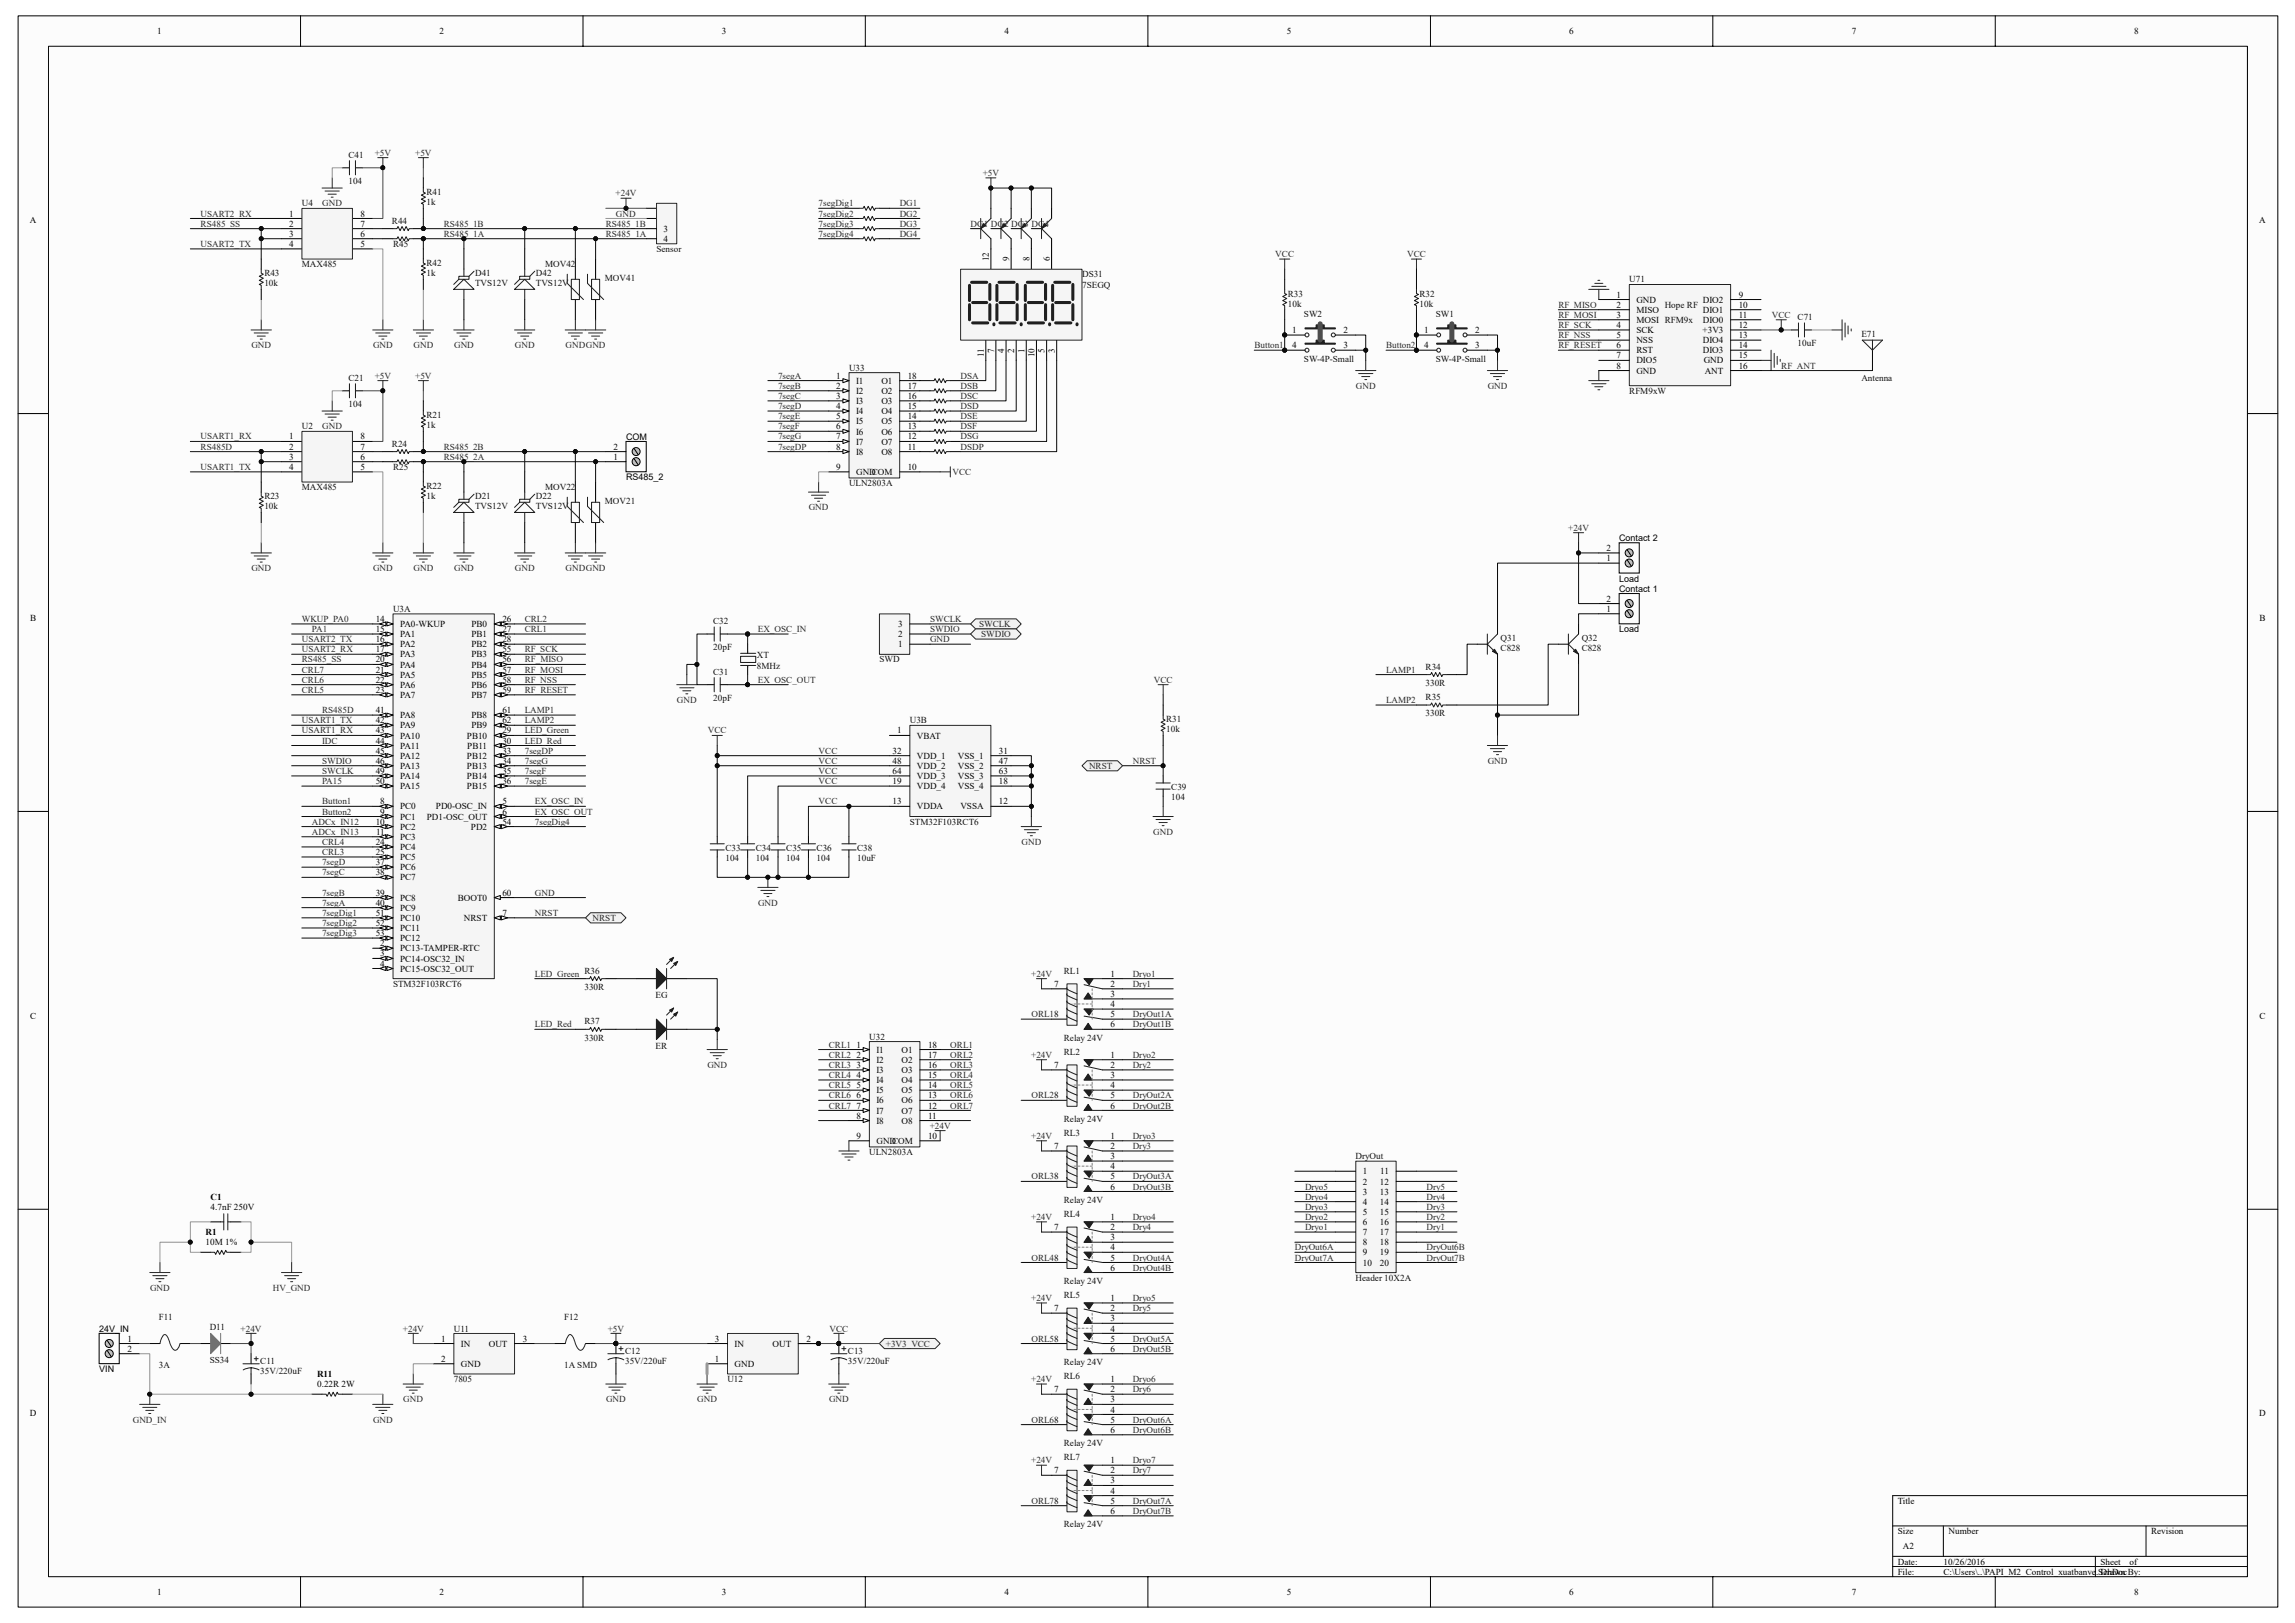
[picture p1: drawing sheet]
<svg xmlns="http://www.w3.org/2000/svg" width="420mm" height="297mm" viewBox="0 0 420 297" stroke-linecap="round" stroke-linejoin="round" font-family="sans-serif">
<defs><g id="words">
<g font-size="1.7">
<text x="28.8" y="6.2">1</text>
<text x="80.5" y="6.2">2</text>
<text x="132.2" y="6.2">3</text>
<text x="183.9" y="6.2">4</text>
<text x="235.6" y="6.2">5</text>
<text x="287.3" y="6.2">6</text>
<text x="339" y="6.2">7</text>
<text x="390.7" y="6.2">8</text>
<text x="5.5" y="40.8">A</text>
<text x="52.9" y="39.6">1</text>
<text x="52.9" y="41.5">2</text>
<text x="66" y="39.6">8</text>
<text x="66" y="41.5">7</text>
<text x="413.6" y="40.8">A</text>
<text x="52.9" y="43.3">3</text>
<text x="52.9" y="45.2">4</text>
<text x="66" y="45.2">5</text>
<text x="66" y="43.3">6</text>
<text x="121.5" y="42.4">3</text>
<text x="121.5" y="44.3">4</text>
<text x="181" y="47.8" transform="rotate(-90 181 47.8)">12</text>
<text x="184.8" y="47.8" transform="rotate(-90 184.8 47.8)">9</text>
<text x="188.5" y="47.8" transform="rotate(-90 188.5 47.8)">8</text>
<text x="192.2" y="47.8" transform="rotate(-90 192.2 47.8)">6</text>
<text x="296" y="54.5">1</text>
<text x="296" y="56.3">2</text>
<text x="296" y="58.2">3</text>
<text x="299.6" y="55.4">GND</text>
<text x="299.6" y="57.3">MISO</text>
<text x="299.6" y="59.1">MOSI RFM9x</text>
<text x="311.7" y="55.4">DIO2</text>
<text x="311.7" y="57.3">DIO1</text>
<text x="311.7" y="59.1">DIO0</text>
<text x="318.3" y="54.5">9</text>
<text x="318.3" y="56.3">10</text>
<text x="318.3" y="58.2">11</text>
<text x="180.1" y="65.3" transform="rotate(-90 180.1 65.3)">11</text>
<text x="182" y="64.6" transform="rotate(-90 182 64.6)">7</text>
<text x="183.8" y="64.6" transform="rotate(-90 183.8 64.6)">4</text>
<text x="185.7" y="64.6" transform="rotate(-90 185.7 64.6)">2</text>
<text x="187.5" y="64.6" transform="rotate(-90 187.5 64.6)">1</text>
<text x="189.4" y="65.4" transform="rotate(-90 189.4 65.4)">10</text>
<text x="191.3" y="64.6" transform="rotate(-90 191.3 64.6)">5</text>
<text x="193.1" y="64.6" transform="rotate(-90 193.1 64.6)">3</text>
<text x="236.6" y="61">1</text>
<text x="236.6" y="63.8">4</text>
<text x="246" y="61">2</text>
<text x="246" y="63.8">3</text>
<text x="260.7" y="61">1</text>
<text x="260.7" y="63.8">4</text>
<text x="270.1" y="61">2</text>
<text x="270.1" y="63.8">3</text>
<text x="296" y="60">4</text>
<text x="296" y="61.9">5</text>
<text x="296" y="63.8">6</text>
<text x="296" y="65.6">7</text>
<text x="299.6" y="61">SCK</text>
<text x="299.6" y="62.8">NSS</text>
<text x="299.6" y="64.7">RST</text>
<text x="311.7" y="61">+3V3</text>
<text x="311.7" y="62.8">DIO4</text>
<text x="311.7" y="64.7">DIO3</text>
<text x="318.3" y="61.9">13</text>
<text x="318.3" y="63.8">14</text>
<text x="318.3" y="60">12</text>
<text x="318.3" y="65.6">15</text>
<text x="153.1" y="69.3">1</text>
<text x="153.1" y="71.2">2</text>
<text x="156.7" y="70.2">I1</text>
<text x="161.4" y="70.2">O1</text>
<text x="166.2" y="69.3">18</text>
<text x="166.2" y="71.2">17</text>
<text x="296" y="67.5">8</text>
<text x="299.6" y="66.5">DIO5</text>
<text x="299.6" y="68.4">GND</text>
<text x="311.9" y="66.5">GND</text>
<text x="312.1" y="68.4">ANT</text>
<text x="318.3" y="67.5">16</text>
<text x="153.1" y="73">3</text>
<text x="153.1" y="74.9">4</text>
<text x="153.1" y="76.7">5</text>
<text x="156.7" y="72.1">I2</text>
<text x="156.7" y="74">I3</text>
<text x="156.7" y="75.8">I4</text>
<text x="156.7" y="77.7">I5</text>
<text x="161.4" y="74">O3</text>
<text x="161.4" y="75.8">O4</text>
<text x="161.4" y="77.7">O5</text>
<text x="161.4" y="72.1">O2</text>
<text x="166.2" y="73">16</text>
<text x="166.2" y="74.9">15</text>
<text x="166.2" y="76.7">14</text>
<text x="52.9" y="80.4">1</text>
<text x="52.9" y="82.3">2</text>
<text x="66" y="80.4">8</text>
<text x="66" y="82.3">7</text>
<text x="112.3" y="82.3">2</text>
<text x="114.6" y="80.5">COM</text>
<text x="153.1" y="78.6">6</text>
<text x="153.1" y="80.4">7</text>
<text x="153.1" y="82.3">8</text>
<text x="156.7" y="79.5">I6</text>
<text x="156.7" y="81.4">I7</text>
<text x="156.7" y="83.2">I8</text>
<text x="161.4" y="79.5">O6</text>
<text x="161.4" y="81.4">O7</text>
<text x="161.4" y="83.2">O8</text>
<text x="166.2" y="78.6">13</text>
<text x="166.2" y="80.4">12</text>
<text x="166.2" y="82.3">11</text>
<text x="52.9" y="84.2">3</text>
<text x="52.9" y="86">4</text>
<text x="66" y="86">5</text>
<text x="66" y="84.2">6</text>
<text x="112.3" y="84.2">1</text>
<text x="114.6" y="87.9">RS485_2</text>
<text x="153.1" y="86">9</text>
<text x="156.7" y="86.9">GNDCOM</text>
<text x="166.2" y="86">10</text>
<text x="294.1" y="100.8">2</text>
<text x="296.4" y="99">Contact 2</text>
<text x="294.1" y="102.7">1</text>
<text x="296.4" y="106.4">Load</text>
<text x="5.5" y="113.6">B</text>
<text x="68.8" y="113.8">14</text>
<text x="92" y="113.8">26</text>
<text x="294.1" y="112">1</text>
<text x="294.1" y="110.1">2</text>
<text x="296.4" y="108.3">Contact 1</text>
<text x="413.7" y="113.6">B</text>
<text x="68.8" y="115.7">15</text>
<text x="68.8" y="117.5">16</text>
<text x="68.8" y="119.4">17</text>
<text x="73.2" y="114.8">PA0-WKUP</text>
<text x="73.2" y="116.6">PA1</text>
<text x="73.2" y="118.5">PA2</text>
<text x="86.3" y="114.8">PB0</text>
<text x="86.3" y="116.6">PB1</text>
<text x="86.3" y="118.5">PB2</text>
<text x="92" y="115.7">27</text>
<text x="92" y="117.5">28</text>
<text x="92" y="119.4">55</text>
<text x="164.4" y="118.5">1</text>
<text x="164.4" y="116.6">2</text>
<text x="164.4" y="114.8">3</text>
<text x="296.4" y="115.7">Load</text>
<text x="68.8" y="121.2">20</text>
<text x="68.8" y="123.1">21</text>
<text x="68.8" y="125">22</text>
<text x="73.2" y="120.3">PA3</text>
<text x="73.2" y="122.2">PA4</text>
<text x="73.2" y="124">PA5</text>
<text x="73.2" y="125.9">PA6</text>
<text x="86.3" y="120.3">PB3</text>
<text x="86.3" y="122.2">PB4</text>
<text x="86.3" y="124">PB5</text>
<text x="86.3" y="125.9">PB6</text>
<text x="92" y="121.2">56</text>
<text x="92" y="123.1">57</text>
<text x="92" y="125">58</text>
<text x="68.8" y="126.8">23</text>
<text x="68.8" y="130.5">41</text>
<text x="73.2" y="127.7">PA7</text>
<text x="73.2" y="131.4">PA8</text>
<text x="86.3" y="127.7">PB7</text>
<text x="86.3" y="131.4">PB8</text>
<text x="92" y="126.8">59</text>
<text x="92" y="130.5">61</text>
<text x="68.8" y="132.4">42</text>
<text x="68.8" y="134.2">43</text>
<text x="68.8" y="136.1">44</text>
<text x="68.8" y="137.9">45</text>
<text x="73.2" y="133.3">PA9</text>
<text x="73.2" y="135.2">PA10</text>
<text x="73.2" y="137">PA11</text>
<text x="85.5" y="135.2">PB10</text>
<text x="85.5" y="137">PB11</text>
<text x="86.3" y="133.3">PB9</text>
<text x="92" y="136.1">30</text>
<text x="92" y="134.2">29</text>
<text x="92" y="137.9">33</text>
<text x="92" y="132.4">62</text>
<text x="163.4" y="137.9">32</text>
<text x="164.2" y="134.2">1</text>
<text x="167.9" y="135.2">VBAT</text>
<text x="182.9" y="137.9">31</text>
<text x="68.8" y="139.8">46</text>
<text x="68.8" y="141.6">49</text>
<text x="68.8" y="143.5">50</text>
<text x="73.2" y="138.9">PA12</text>
<text x="73.2" y="140.7">PA13</text>
<text x="73.2" y="142.6">PA14</text>
<text x="85.5" y="138.9">PB12</text>
<text x="85.5" y="140.7">PB13</text>
<text x="85.5" y="142.6">PB14</text>
<text x="92" y="139.8">34</text>
<text x="92" y="141.6">35</text>
<text x="92" y="143.5">36</text>
<text x="163.4" y="143.5">19</text>
<text x="163.4" y="139.8">48</text>
<text x="163.4" y="141.6">64</text>
<text x="167.9" y="138.9">VDD_1</text>
<text x="167.9" y="140.7">VDD_2</text>
<text x="167.9" y="142.6">VDD_3</text>
<text x="175.4" y="138.9">VSS_1</text>
<text x="175.4" y="140.7">VSS_2</text>
<text x="175.4" y="142.6">VSS_3</text>
<text x="182.9" y="143.5">18</text>
<text x="182.9" y="139.8">47</text>
<text x="182.9" y="141.6">63</text>
<text x="69.6" y="147.2">8</text>
<text x="69.6" y="149.1">9</text>
<text x="73.2" y="144.4">PA15</text>
<text x="73.2" y="148.1">PC0</text>
<text x="79.8" y="148.1">PD0-OSC_IN</text>
<text x="85.5" y="144.4">PB15</text>
<text x="92" y="147.2">5</text>
<text x="92" y="149.1">6</text>
<text x="163.4" y="147.2">13</text>
<text x="167.9" y="148.1">VDDA</text>
<text x="167.9" y="144.4">VDD_4</text>
<text x="175.4" y="144.4">VSS_4</text>
<text x="175.8" y="148.1">VSSA</text>
<text x="182.9" y="147.2">12</text>
<text x="68.8" y="150.9">10</text>
<text x="68.8" y="154.6">24</text>
<text x="68.9" y="152.8">11</text>
<text x="73.2" y="150">PC1</text>
<text x="73.2" y="151.9">PC2</text>
<text x="73.2" y="153.7">PC3</text>
<text x="73.2" y="155.6">PC4</text>
<text x="78.1" y="150">PD1-OSC_OUT</text>
<text x="86.2" y="151.9">PD2</text>
<text x="92" y="150.9">54</text>
<text x="68.8" y="156.5">25</text>
<text x="68.8" y="158.3">37</text>
<text x="68.8" y="160.2">38</text>
<text x="73.2" y="157.4">PC5</text>
<text x="73.2" y="159.3">PC6</text>
<text x="73.2" y="161.1">PC7</text>
<text x="68.8" y="163.9">39</text>
<text x="68.8" y="165.8">40</text>
<text x="68.8" y="167.6">51</text>
<text x="73.2" y="164.8">PC8</text>
<text x="73.2" y="166.7">PC9</text>
<text x="83.8" y="164.8">BOOT0</text>
<text x="92" y="163.9">60</text>
<text x="92" y="167.6">7</text>
<text x="68.8" y="169.5">52</text>
<text x="68.8" y="171.3">53</text>
<text x="69.6" y="173.2">2</text>
<text x="73.2" y="168.6">PC10</text>
<text x="73.2" y="170.4">PC11</text>
<text x="73.2" y="172.3">PC12</text>
<text x="84.9" y="168.6">NRST</text>
<text x="69.6" y="175">3</text>
<text x="69.6" y="176.9">4</text>
<text x="73.2" y="174.1">PC13-TAMPER-RTC</text>
<text x="73.2" y="176">PC14-OSC32_IN</text>
<text x="73.2" y="177.8">PC15-OSC32_OUT</text>
<text x="203.3" y="178.8">1</text>
<text x="193" y="180.6">7</text>
<text x="203.3" y="180.6">2</text>
<text x="203.3" y="182.5">3</text>
<text x="203.3" y="184.3">4</text>
<text x="5.5" y="186.4">C</text>
<text x="156.8" y="191.7">1</text>
<text x="169.9" y="191.7">18</text>
<text x="203.3" y="186.2">5</text>
<text x="203.3" y="188">6</text>
<text x="413.7" y="186.4">C</text>
<text x="156.8" y="193.6">2</text>
<text x="156.8" y="195.5">3</text>
<text x="156.8" y="197.3">4</text>
<text x="160.5" y="192.7">I1</text>
<text x="160.5" y="194.5">I2</text>
<text x="160.5" y="196.4">I3</text>
<text x="165.1" y="192.7">O1</text>
<text x="165.1" y="196.4">O3</text>
<text x="165.1" y="194.5">O2</text>
<text x="169.9" y="195.5">16</text>
<text x="169.9" y="197.3">15</text>
<text x="169.9" y="193.6">17</text>
<text x="193" y="195.5">7</text>
<text x="203.3" y="193.6">1</text>
<text x="203.3" y="195.5">2</text>
<text x="203.3" y="197.3">3</text>
<text x="156.8" y="199.2">5</text>
<text x="156.8" y="201">6</text>
<text x="156.8" y="202.9">7</text>
<text x="160.5" y="198.2">I4</text>
<text x="160.5" y="200.1">I5</text>
<text x="160.5" y="202">I6</text>
<text x="160.5" y="203.8">I7</text>
<text x="165.1" y="198.2">O4</text>
<text x="165.1" y="200.1">O5</text>
<text x="165.1" y="202">O6</text>
<text x="165.1" y="203.8">O7</text>
<text x="169.9" y="199.2">14</text>
<text x="169.9" y="201">13</text>
<text x="169.9" y="202.9">12</text>
<text x="203.3" y="199.2">4</text>
<text x="203.3" y="201">5</text>
<text x="203.3" y="202.9">6</text>
<text x="156.8" y="204.7">8</text>
<text x="156.8" y="208.4">9</text>
<text x="160.5" y="205.7">I8</text>
<text x="160.5" y="209.4">GND</text>
<text x="163.3" y="209.4">COM</text>
<text x="165.1" y="205.7">O8</text>
<text x="169.9" y="204.7">11</text>
<text x="169.9" y="208.4">10</text>
<text x="203.3" y="208.4">1</text>
<text x="193" y="210.3">7</text>
<text x="203.3" y="210.3">2</text>
<text x="203.3" y="212.2">3</text>
<text x="203.3" y="214">4</text>
<text x="203.3" y="215.9">5</text>
<text x="249.5" y="214.9">1</text>
<text x="252.7" y="214.9">11</text>
<text x="38.6" y="219.6">C1</text>
<text x="38.6" y="221.4">4.7nF 250V</text>
<text x="203.3" y="217.7">6</text>
<text x="249.5" y="216.8">2</text>
<text x="249.5" y="218.7">3</text>
<text x="249.5" y="220.5">4</text>
<text x="252.6" y="216.8">12</text>
<text x="252.6" y="218.7">13</text>
<text x="252.6" y="220.5">14</text>
<text x="37.6" y="226.1">R1</text>
<text x="37.6" y="227.9">10M 1%</text>
<text x="193" y="225.1">7</text>
<text x="203.3" y="223.3">1</text>
<text x="203.3" y="225.1">2</text>
<text x="203.3" y="227">3</text>
<text x="249.5" y="222.4">5</text>
<text x="249.5" y="224.2">6</text>
<text x="249.5" y="226.1">7</text>
<text x="249.5" y="227.9">8</text>
<text x="252.6" y="222.4">15</text>
<text x="252.6" y="224.2">16</text>
<text x="252.6" y="226.1">17</text>
<text x="252.6" y="227.9">18</text>
<text x="203.3" y="228.9">4</text>
<text x="203.3" y="230.7">5</text>
<text x="203.3" y="232.6">6</text>
<text x="249.5" y="229.8">9</text>
<text x="249.5" y="231.6">10</text>
<text x="252.6" y="229.8">19</text>
<text x="252.6" y="231.6">20</text>
<text x="193" y="240">7</text>
<text x="203.3" y="238.1">1</text>
<text x="203.3" y="240">2</text>
<text x="18.1" y="243.7">24V_IN</text>
<text x="23.4" y="245.5">1</text>
<text x="80.8" y="245.5">1</text>
<text x="95.7" y="245.5">3</text>
<text x="130.9" y="245.5">3</text>
<text x="147.6" y="245.5">2</text>
<text x="203.3" y="241.8">3</text>
<text x="203.3" y="243.7">4</text>
<text x="203.3" y="245.5">5</text>
<text x="18.1" y="251.1">VIN</text>
<text x="23.4" y="247.4">2</text>
<text x="80.8" y="249.3">2</text>
<text x="84.4" y="246.5">IN</text>
<text x="84.4" y="250.2">GND</text>
<text x="89.5" y="246.5">OUT</text>
<text x="130.9" y="249.3">1</text>
<text x="134.5" y="250.2">GND</text>
<text x="134.5" y="246.5">IN</text>
<text x="141.4" y="246.5">OUT</text>
<text x="203.3" y="247.4">6</text>
<text x="58" y="252">R11</text>
<text x="58" y="253.9">0.22R 2W</text>
<text x="193" y="254.8">7</text>
<text x="203.3" y="253">1</text>
<text x="203.3" y="254.8">2</text>
<text x="203.3" y="256.7">3</text>
<text x="5.5" y="259.2">D</text>
<text x="203.3" y="258.5">4</text>
<text x="203.3" y="260.4">5</text>
<text x="203.3" y="262.2">6</text>
<text x="413.6" y="259.2">D</text>
<text x="193" y="269.7">7</text>
<text x="203.3" y="267.8">1</text>
<text x="203.3" y="269.7">2</text>
<text x="203.3" y="271.5">3</text>
<text x="203.3" y="273.4">4</text>
<text x="203.3" y="275.2">5</text>
<text x="347.4" y="275.2">Title</text>
<text x="203.3" y="277.1">6</text>
<text x="347.4" y="280.8">Size</text>
<text x="356.7" y="280.8">Number</text>
<text x="393.8" y="280.8">Revision</text>
<text x="347.4" y="286.3">Date:</text>
<text x="348.4" y="283.6">A2</text>
<text x="355.8" y="286.3">10/26/2016</text>
<text x="384.5" y="286.3">Sheet</text>
<text x="389.9" y="286.3">of</text>
<text x="28.8" y="291.9">1</text>
<text x="80.5" y="291.9">2</text>
<text x="132.2" y="291.9">3</text>
<text x="183.9" y="291.9">4</text>
<text x="235.6" y="291.9">5</text>
<text x="287.3" y="291.9">6</text>
<text x="339" y="291.9">7</text>
<text x="347.4" y="288.2">File:</text>
<text x="355.8" y="288.2">C:\Users\..\PAPI_M2_Control_xuatbanve.SchDoc</text>
<text x="384.5" y="288.2">Drawn By:</text>
<text x="390.7" y="291.9">8</text>
</g>
<g font-size="1.7" fill="#0e0e0e">
<text x="63.8" y="28.9">C41</text>
<text x="63.8" y="33.7">104</text>
<text x="78.1" y="35.7">R41</text>
<text x="55.3" y="37.8">U4</text>
<text x="71.8" y="40.9">R44</text>
<text x="78.1" y="37.6">1k</text>
<text x="72" y="45.2">R45</text>
<text x="120.2" y="46.1">Sensor</text>
<text x="48.4" y="52.4">10k</text>
<text x="48.4" y="50.6">R43</text>
<text x="55.3" y="48.9">MAX485</text>
<text x="78.1" y="50.6">1k</text>
<text x="78.1" y="48.7">R42</text>
<text x="87" y="50.6">D41</text>
<text x="87" y="52.4">TVS12V</text>
<text x="98.1" y="50.6">D42</text>
<text x="98.1" y="52.4">TVS12V</text>
<text x="99.8" y="48.9">MOV42</text>
<text x="110.7" y="51.5">MOV41</text>
<text x="198.1" y="50.8">DS31</text>
<text x="198.1" y="52.6">7SEGQ</text>
<text x="298.3" y="51.7">U71</text>
<text x="235.8" y="56.1">10k</text>
<text x="235.8" y="54.3">R33</text>
<text x="238.7" y="58">SW2</text>
<text x="259.9" y="56.1">10k</text>
<text x="259.9" y="54.3">R32</text>
<text x="262.9" y="58">SW1</text>
<text x="304.8" y="56.3">Hope RF</text>
<text x="329.1" y="58.5">C71</text>
<text x="329.1" y="63.4">10uF</text>
<text x="340.8" y="61.7">E71</text>
<text x="63.8" y="69.7">C21</text>
<text x="155.4" y="67.8">U33</text>
<text x="238.7" y="66.2">SW-4P-Small</text>
<text x="262.9" y="66.2">SW-4P-Small</text>
<text x="340.8" y="69.7">Antenna</text>
<text x="63.8" y="74.5">104</text>
<text x="78.1" y="76.5">R21</text>
<text x="298.3" y="72.1">RFM9xW</text>
<text x="55.3" y="78.6">U2</text>
<text x="71.8" y="81.7">R24</text>
<text x="78.1" y="78.4">1k</text>
<text x="55.3" y="89.7">MAX485</text>
<text x="72" y="86">R25</text>
<text x="78.1" y="89.5">R22</text>
<text x="99.8" y="89.7">MOV22</text>
<text x="155.4" y="89">ULN2803A</text>
<text x="48.4" y="93.2">10k</text>
<text x="48.4" y="91.4">R23</text>
<text x="78.1" y="91.4">1k</text>
<text x="87" y="91.4">D21</text>
<text x="87" y="93.2">TVS12V</text>
<text x="98.1" y="91.4">D22</text>
<text x="98.1" y="93.2">TVS12V</text>
<text x="110.7" y="92.3">MOV21</text>
<text x="72" y="112">U3A</text>
<text x="130.6" y="119">20pF</text>
<text x="130.6" y="114.2">C32</text>
<text x="274.7" y="117.3">Q31</text>
<text x="274.7" y="119.2">C828</text>
<text x="289.6" y="117.3">Q32</text>
<text x="289.6" y="119.2">C828</text>
<text x="130.6" y="123.5">C31</text>
<text x="138.5" y="120.5">XT</text>
<text x="138.5" y="122.4">8MHz</text>
<text x="161" y="121.2">SWD</text>
<text x="261" y="125.5">330R</text>
<text x="261" y="122.6">R34</text>
<text x="130.6" y="128.3">20pF</text>
<text x="261" y="131.1">330R</text>
<text x="261" y="128.1">R35</text>
<text x="166.6" y="132.4">U3B</text>
<text x="213.5" y="134">10k</text>
<text x="213.5" y="132.2">R31</text>
<text x="214.4" y="146.5">104</text>
<text x="214.4" y="144.6">C39</text>
<text x="132.8" y="155.8">C33</text>
<text x="138.4" y="155.8">C34</text>
<text x="143.9" y="155.8">C35</text>
<text x="149.5" y="155.8">C36</text>
<text x="156.9" y="155.8">C38</text>
<text x="166.6" y="150.9">STM32F103RCT6</text>
<text x="132.8" y="157.6">104</text>
<text x="138.4" y="157.6">104</text>
<text x="143.9" y="157.6">104</text>
<text x="149.5" y="157.6">104</text>
<text x="156.9" y="157.6">10uF</text>
<text x="107" y="178.2">R36</text>
<text x="194.8" y="178.2">RL1</text>
<text x="72" y="180.6">STM32F103RCT6</text>
<text x="107" y="181.2">330R</text>
<text x="120" y="182.6">EG</text>
<text x="107" y="190.4">330R</text>
<text x="107" y="187.5">R37</text>
<text x="120" y="191.9">ER</text>
<text x="159.1" y="190.3">U32</text>
<text x="194.8" y="190.4">Relay 24V</text>
<text x="194.8" y="193">RL2</text>
<text x="194.8" y="205.3">Relay 24V</text>
<text x="194.8" y="207.9">RL3</text>
<text x="159.1" y="211.4">ULN2803A</text>
<text x="248.2" y="212.2">DryOut</text>
<text x="194.8" y="220.1">Relay 24V</text>
<text x="194.8" y="222.7">RL4</text>
<text x="194.8" y="237.6">RL5</text>
<text x="194.8" y="235">Relay 24V</text>
<text x="248.2" y="234.4">Header 10X2A</text>
<text x="29.1" y="241.6">F11</text>
<text x="38.4" y="243.5">D11</text>
<text x="83.1" y="243.7">U11</text>
<text x="103.3" y="241.6">F12</text>
<text x="29.1" y="250.4">3A</text>
<text x="38.4" y="249.4">SS34</text>
<text x="47.7" y="251.5">35V/220uF</text>
<text x="47.7" y="249.6">C11</text>
<text x="103.3" y="250.4">1A SMD</text>
<text x="114.4" y="249.6">35V/220uF</text>
<text x="114.4" y="247.8">C12</text>
<text x="155.2" y="249.6">35V/220uF</text>
<text x="155.2" y="247.8">C13</text>
<text x="194.8" y="249.8">Relay 24V</text>
<text x="83.1" y="253">7805</text>
<text x="133.2" y="253">U12</text>
<text x="194.8" y="252.4">RL6</text>
<text x="194.8" y="264.6">Relay 24V</text>
<text x="194.8" y="267.3">RL7</text>
<text x="194.8" y="279.5">Relay 24V</text>
</g>
<g font-size="1.7" fill="#262626">
<text x="68.6" y="28.5">+5V</text>
<text x="76" y="28.5">+5V</text>
<text x="112.7" y="35.9">+24V</text>
<text x="179.9" y="32.2">+5V</text>
<text x="36.7" y="41.5">RS485_SS</text>
<text x="36.7" y="39.6">USART2_RX</text>
<text x="59" y="37.8">GND</text>
<text x="81.2" y="41.5">RS485_1B</text>
<text x="110.9" y="41.5">RS485_1B</text>
<text x="112.8" y="39.6">GND</text>
<text x="149.9" y="37.8">7segDig1</text>
<text x="149.9" y="39.6">7segDig2</text>
<text x="149.9" y="41.5">7segDig3</text>
<text x="164.7" y="37.8">DG1</text>
<text x="164.7" y="39.6">DG2</text>
<text x="164.7" y="41.5">DG3</text>
<text x="177.7" y="41.5">DG1 DG2 DG3 DG4</text>
<text x="36.7" y="45.2">USART2_TX</text>
<text x="81.2" y="43.3">RS485_1A</text>
<text x="110.9" y="43.3">RS485_1A</text>
<text x="149.9" y="43.3">7segDig4</text>
<text x="164.7" y="43.3">DG4</text>
<text x="233.5" y="47.1">VCC</text>
<text x="257.6" y="47.1">VCC</text>
<text x="285.3" y="56.3">RF_MISO</text>
<text x="285.3" y="58.2">RF_MOSI</text>
<text x="324.4" y="58.2">VCC</text>
<text x="46" y="63.8">GND</text>
<text x="68.3" y="63.8">GND</text>
<text x="75.7" y="63.8">GND</text>
<text x="83.1" y="63.8">GND</text>
<text x="94.3" y="63.8">GND</text>
<text x="103.5" y="63.8">GNDGND</text>
<text x="229.6" y="63.8">Button1</text>
<text x="253.8" y="63.8">Button2</text>
<text x="285.3" y="61.9">RF_NSS</text>
<text x="285.3" y="63.8">RF_RESET</text>
<text x="285.3" y="60">RF_SCK</text>
<text x="68.6" y="69.3">+5V</text>
<text x="76" y="69.3">+5V</text>
<text x="142.4" y="69.3">7segA</text>
<text x="142.4" y="71.2">7segB</text>
<text x="175.8" y="69.3">DSA</text>
<text x="175.8" y="71.2">DSB</text>
<text x="248.2" y="71.2">GND</text>
<text x="272.4" y="71.2">GND</text>
<text x="326.1" y="67.5">RF_ANT</text>
<text x="142.4" y="73">7segC</text>
<text x="142.4" y="74.9">7segD</text>
<text x="142.4" y="76.7">7segE</text>
<text x="175.8" y="73">DSC</text>
<text x="175.8" y="74.9">DSD</text>
<text x="175.8" y="76.7">DSE</text>
<text x="36.7" y="80.4">USART1_RX</text>
<text x="36.7" y="82.3">RS485D</text>
<text x="59" y="78.6">GND</text>
<text x="81.2" y="82.3">RS485_2B</text>
<text x="142.4" y="78.6">7segF</text>
<text x="142.4" y="80.4">7segG</text>
<text x="142.4" y="82.3">7segDP</text>
<text x="175.8" y="78.6">DSF</text>
<text x="175.8" y="80.4">DSG</text>
<text x="175.8" y="82.3">DSDP</text>
<text x="36.7" y="86">USART1_TX</text>
<text x="81.2" y="84.2">RS485_2A</text>
<text x="174.4" y="86.9">VCC</text>
<text x="148" y="93.4">GND</text>
<text x="287.1" y="97.1">+24V</text>
<text x="46" y="104.6">GND</text>
<text x="68.3" y="104.6">GND</text>
<text x="75.7" y="104.6">GND</text>
<text x="83.1" y="104.6">GND</text>
<text x="94.3" y="104.6">GND</text>
<text x="103.5" y="104.6">GNDGND</text>
<text x="55.3" y="113.8">WKUP_PA0</text>
<text x="96.1" y="113.8">CRL2</text>
<text x="170.3" y="113.8">SWCLK</text>
<text x="55.3" y="117.5">USART2_TX</text>
<text x="55.3" y="119.4">USART2_RX</text>
<text x="57.1" y="115.7">PA1</text>
<text x="96.1" y="115.7">CRL1</text>
<text x="96.1" y="119.4">RF_SCK</text>
<text x="138.7" y="115.7">EX_OSC_IN</text>
<text x="170.3" y="117.5">GND</text>
<text x="170.3" y="115.7">SWDIO</text>
<text x="179.2" y="114.8">SWCLK</text>
<text x="179.6" y="116.6">SWDIO</text>
<text x="55.3" y="121.2">RS485_SS</text>
<text x="55.3" y="125">CRL6</text>
<text x="55.3" y="123.1">CRL7</text>
<text x="96.1" y="125">RF_NSS</text>
<text x="96.1" y="121.2">RF_MISO</text>
<text x="96.1" y="123.1">RF_MOSI</text>
<text x="138.7" y="125">EX_OSC_OUT</text>
<text x="211.2" y="125">VCC</text>
<text x="253.8" y="123.1">LAMP1</text>
<text x="55.3" y="126.8">CRL5</text>
<text x="59" y="130.5">RS485D</text>
<text x="96.1" y="130.5">LAMP1</text>
<text x="96.1" y="126.8">RF_RESET</text>
<text x="123.9" y="128.7">GND</text>
<text x="253.8" y="128.7">LAMP2</text>
<text x="55.3" y="132.4">USART1_TX</text>
<text x="55.3" y="134.2">USART1_RX</text>
<text x="59" y="136.1">IDC</text>
<text x="96.1" y="134.2">LED_Green</text>
<text x="96.1" y="136.1">LED_Red</text>
<text x="96.1" y="137.9">7segDP</text>
<text x="96.1" y="132.4">LAMP2</text>
<text x="129.6" y="134.2">VCC</text>
<text x="149.9" y="137.9">VCC</text>
<text x="59" y="139.8">SWDIO</text>
<text x="59" y="141.6">SWCLK</text>
<text x="59" y="143.5">PA15</text>
<text x="96.1" y="143.5">7segE</text>
<text x="96.1" y="141.6">7segF</text>
<text x="96.1" y="139.8">7segG</text>
<text x="149.9" y="143.5">VCC</text>
<text x="149.9" y="141.6">VCC</text>
<text x="149.9" y="139.8">VCC</text>
<text x="199.4" y="140.7">NRST</text>
<text x="207.4" y="139.8">NRST</text>
<text x="272.4" y="139.8">GND</text>
<text x="59" y="147.2">Button1</text>
<text x="59" y="149.1">Button2</text>
<text x="97.9" y="147.2">EX_OSC_IN</text>
<text x="97.9" y="149.1">EX_OSC_OUT</text>
<text x="149.9" y="147.2">VCC</text>
<text x="57.1" y="150.9">ADCx_IN12</text>
<text x="57.1" y="152.8">ADCx_IN13</text>
<text x="59" y="154.6">CRL4</text>
<text x="97.9" y="150.9">7segDig4</text>
<text x="187" y="154.6">GND</text>
<text x="211.1" y="152.8">GND</text>
<text x="59" y="160.2">7segC</text>
<text x="59" y="158.3">7segD</text>
<text x="59" y="156.5">CRL3</text>
<text x="59" y="165.8">7segA</text>
<text x="59" y="163.9">7segB</text>
<text x="59" y="167.6">7segDig1</text>
<text x="97.9" y="167.6">NRST</text>
<text x="97.9" y="163.9">GND</text>
<text x="138.8" y="165.8">GND</text>
<text x="59" y="169.5">7segDig2</text>
<text x="59" y="171.3">7segDig3</text>
<text x="108.5" y="168.6">NRST</text>
<text x="97.9" y="178.8">LED_Green</text>
<text x="188.8" y="178.8">+24V</text>
<text x="207.4" y="178.8">Dryo1</text>
<text x="207.4" y="180.6">Dry1</text>
<text x="97.9" y="188">LED_Red</text>
<text x="151.7" y="191.7">CRL1</text>
<text x="174" y="191.7">ORL1</text>
<text x="188.8" y="186.2">ORL18</text>
<text x="207.4" y="186.2">DryOut1A</text>
<text x="207.4" y="188">DryOut1B</text>
<text x="129.5" y="195.5">GND</text>
<text x="151.7" y="193.6">CRL2</text>
<text x="151.7" y="195.5">CRL3</text>
<text x="151.7" y="197.3">CRL4</text>
<text x="174" y="193.6">ORL2</text>
<text x="174" y="195.5">ORL3</text>
<text x="174" y="197.3">ORL4</text>
<text x="188.8" y="193.6">+24V</text>
<text x="207.4" y="195.5">Dry2</text>
<text x="207.4" y="193.6">Dryo2</text>
<text x="151.7" y="199.2">CRL5</text>
<text x="151.7" y="201">CRL6</text>
<text x="151.7" y="202.9">CRL7</text>
<text x="174" y="199.2">ORL5</text>
<text x="174" y="201">ORL6</text>
<text x="174" y="202.9">ORL7</text>
<text x="188.8" y="201">ORL28</text>
<text x="207.4" y="202.9">DryOut2B</text>
<text x="207.4" y="201">DryOut2A</text>
<text x="170.2" y="206.6">+24V</text>
<text x="188.8" y="208.4">+24V</text>
<text x="207.4" y="208.4">Dryo3</text>
<text x="188.8" y="215.9">ORL38</text>
<text x="207.4" y="215.9">DryOut3A</text>
<text x="207.4" y="210.3">Dry3</text>
<text x="207.4" y="217.7">DryOut3B</text>
<text x="238.9" y="221.4">Dryo3</text>
<text x="238.9" y="219.6">Dryo4</text>
<text x="238.9" y="217.7">Dryo5</text>
<text x="261.2" y="221.4">Dry3</text>
<text x="261.2" y="219.6">Dry4</text>
<text x="261.2" y="217.7">Dry5</text>
<text x="188.8" y="223.3">+24V</text>
<text x="207.4" y="225.1">Dry4</text>
<text x="207.4" y="223.3">Dryo4</text>
<text x="238.9" y="225.1">Dryo1</text>
<text x="238.9" y="223.3">Dryo2</text>
<text x="261.2" y="225.1">Dry1</text>
<text x="261.2" y="223.3">Dry2</text>
<text x="188.8" y="230.7">ORL48</text>
<text x="207.4" y="232.6">DryOut4B</text>
<text x="207.4" y="230.7">DryOut4A</text>
<text x="237.1" y="230.7">DryOut7A</text>
<text x="237.1" y="228.9">DryOut6A</text>
<text x="261.2" y="230.7">DryOut7B</text>
<text x="261.2" y="228.9">DryOut6B</text>
<text x="27.5" y="236.3">GND</text>
<text x="50" y="236.3">HV_GND</text>
<text x="188.8" y="238.1">+24V</text>
<text x="207.4" y="240">Dry5</text>
<text x="207.4" y="238.1">Dryo5</text>
<text x="44.1" y="243.7">+24V</text>
<text x="73.8" y="243.7">+24V</text>
<text x="111.3" y="243.7">+5V</text>
<text x="151.9" y="243.7">VCC</text>
<text x="188.8" y="245.5">ORL58</text>
<text x="207.4" y="245.5">DryOut5A</text>
<text x="162.2" y="246.5">+3V3_VCC</text>
<text x="207.4" y="247.4">DryOut5B</text>
<text x="73.8" y="256.7">GND</text>
<text x="110.9" y="256.7">GND</text>
<text x="127.6" y="256.7">GND</text>
<text x="151.8" y="256.7">GND</text>
<text x="188.8" y="253">+24V</text>
<text x="207.4" y="254.8">Dry6</text>
<text x="207.4" y="253">Dryo6</text>
<text x="24.3" y="260.4">GND_IN</text>
<text x="68.3" y="260.4">GND</text>
<text x="188.8" y="260.4">ORL68</text>
<text x="207.4" y="262.2">DryOut6B</text>
<text x="207.4" y="260.4">DryOut6A</text>
<text x="188.8" y="267.8">+24V</text>
<text x="207.4" y="269.7">Dry7</text>
<text x="207.4" y="267.8">Dryo7</text>
<text x="188.8" y="275.2">ORL78</text>
<text x="207.4" y="275.2">DryOut7A</text>
<text x="207.4" y="277.1">DryOut7B</text>
</g>
</g></defs>
<path d="M3.3 2.9h413.7v291.2h-413.7z" fill="#fcfcfc"/>
<path d="M3.3 2.9h413.7v291.2h-413.7z" fill="none" stroke="#000" stroke-width=".18"/>
<path d="M8.9 8.5h402.5v280.1h-402.5z" fill="#fcfcfc"/>
<g fill="none" stroke="#000" stroke-width=".18">
<path d="M8.9 8.5h402.5v280.1h-402.5zM55 2.9v5.5M106.7 2.9v5.5M158.4 2.9v5.5M210.2 2.9v5.5M261.9 2.9v5.5M313.6 2.9v5.5M365.3 2.9v5.5M3.3 75.7h5.6M411.4 75.7h5.6M3.3 148.5h5.6M411.4 148.5h5.6"/>
<path d="M3.3 221.3h5.6M411.4 221.3h5.6M346.5 279.3h64.9M355.8 279.3v5.5M392.9 279.3v5.5M411.4 273.7h-64.9v14.9M55 288.6v5.5M106.7 288.6v5.5M158.4 288.6v5.5M210.2 288.6v5.5M261.9 288.6v5.5M313.6 288.6v5.5"/>
<path d="M346.5 284.8h64.9M346.5 286.7h64.9M365.3 288.6v5.5M383.6 284.8v3.8"/>
</g>
<path d="M192.5 255.2h2.8M201.8 253.3h3.7M201.8 255.2h3.7M201.8 257h3.7M192.5 260.7h2.8" fill="none" stroke="#000" stroke-width=".19"/>
<path d="M195.4 254.3h1.8v7.6h-1.8z" fill="#f5f5f5"/>
<path d="M195.3 254.3h1.9v7.6h-1.9z" fill="none" stroke="#262626" stroke-width=".18"/>
<path d="M195.3 257.4l.1 .3 .2 .1 1.6 .7M195.3 258.7l.1 .3 1.8 .8M195.3 256.1l.1 .2 1.8 .9" fill="none" stroke="#1c1c1c" stroke-width=".19"/>
<path d="M198.5 253.3h1.6l-.7 1.1z" fill="#1c1c1c"/>
<path d="M198.5 253.3h1.6l-.7 1.1z" fill="none" stroke="#1c1c1c" stroke-width=".18"/>
<path d="M199.2 255.9l.8 1.1h-1.5z" fill="#1c1c1c"/>
<path d="M199.2 255.9l.8 1.1h-1.5z" fill="none" stroke="#1c1c1c" stroke-width=".18"/>
<path d="M198.5 257h3.3M198.5 253.3h3.3M198.5 254.4l3.3 .8" fill="none" stroke="#1c1c1c" stroke-width=".19"/>
<path d="M201.8 258.9h3.7M201.8 260.7h3.7M201.8 262.6h3.7" fill="none" stroke="#000" stroke-width=".19"/>
<path d="M198.5 258.9h1.6l-.7 1.1z" fill="#1c1c1c"/>
<path d="M198.5 258.9h1.6l-.7 1.1z" fill="none" stroke="#1c1c1c" stroke-width=".18"/>
<path d="M199.2 261.5l.8 1.1h-1.5z" fill="#1c1c1c"/>
<path d="M199.2 261.5l.8 1.1h-1.5z" fill="none" stroke="#1c1c1c" stroke-width=".18"/>
<path d="M195.3 260v.1a2.72 2.72 0 0 0 1.7 .9l.2 .1M195.3 255l.1 .2 .2 .2 1.6 .7M198.5 258.9h3.3M198.5 262.6h3.3M198.5 260.2l3.3 .5" fill="none" stroke="#1c1c1c" stroke-width=".19"/>
<path d="M200 258h-3.8M200 260.7v-5.5" fill="none" stroke="#808080" stroke-width=".19" stroke-dasharray=".4 .4"/>
<path d="M201.8 238.5h3.7M192.5 240.3h2.8M192.5 245.9h2.8M201.8 240.3h3.7M201.8 242.2h3.7" fill="none" stroke="#000" stroke-width=".19"/>
<path d="M195.4 239.4h1.8v7.6h-1.8z" fill="#f5f5f5"/>
<path d="M195.3 239.4h1.9v7.6h-1.9z" fill="none" stroke="#262626" stroke-width=".18"/>
<path d="M195.3 242.5v.1a2.87 2.87 0 0 0 1.7 1l.2 .1M195.3 243.9l.1 .2 1.8 .9M195.3 241.3l.1 .2 1.8 .9" fill="none" stroke="#1c1c1c" stroke-width=".19"/>
<path d="M198.5 238.5h1.6l-.7 1.1z" fill="#1c1c1c"/>
<path d="M198.5 238.5h1.6l-.7 1.1z" fill="none" stroke="#1c1c1c" stroke-width=".18"/>
<path d="M199.2 241.1l.8 1.1h-1.5z" fill="#1c1c1c"/>
<path d="M199.2 241.1l.8 1.1h-1.5z" fill="none" stroke="#1c1c1c" stroke-width=".18"/>
<path d="M198.5 238.5h3.3M198.5 239.6l3.3 .7M198.5 242.2h3.3" fill="none" stroke="#1c1c1c" stroke-width=".19"/>
<path d="M201.8 244h3.7M201.8 245.9h3.7M201.8 247.8h3.7" fill="none" stroke="#000" stroke-width=".19"/>
<path d="M198.5 244h1.6l-.7 1.2z" fill="#1c1c1c"/>
<path d="M198.5 244h1.6l-.7 1.2z" fill="none" stroke="#1c1c1c" stroke-width=".18"/>
<path d="M199.2 246.6l.8 1.2h-1.5z" fill="#1c1c1c"/>
<path d="M199.2 246.6l.8 1.2h-1.5z" fill="none" stroke="#1c1c1c" stroke-width=".18"/>
<path d="M195.3 245.2l.1 .2 1.8 .9M195.3 240.1l.1 .3 .2 .1 1.6 .8M198.5 247.8h3.3M198.5 244h3.3M198.5 245.3l3.3 .6" fill="none" stroke="#1c1c1c" stroke-width=".19"/>
<path d="M200 245.9v-5.6M200 243.1h-3.8" fill="none" stroke="#808080" stroke-width=".19" stroke-dasharray=".4 .4"/>
<path d="M201.8 179.1h3.7M192.5 181h2.8M192.5 186.5h2.8M201.8 181h3.7M201.8 182.8h3.7" fill="none" stroke="#000" stroke-width=".19"/>
<path d="M195.4 180.1h1.8v7.5h-1.8z" fill="#f5f5f5"/>
<path d="M195.3 180.1h1.9v7.5h-1.9z" fill="none" stroke="#262626" stroke-width=".18"/>
<path d="M195.3 183.2l.1 .3 1.8 .8M195.3 184.5v.1a2.67 2.67 0 0 0 1.7 .9l.2 .1M195.3 181.9l.1 .3 .2 .1 1.6 .7" fill="none" stroke="#1c1c1c" stroke-width=".19"/>
<path d="M198.5 179.1h1.6l-.7 1.1z" fill="#1c1c1c"/>
<path d="M198.5 179.1h1.6l-.7 1.1z" fill="none" stroke="#1c1c1c" stroke-width=".18"/>
<path d="M199.2 181.7l.8 1.1h-1.5z" fill="#1c1c1c"/>
<path d="M199.2 181.7l.8 1.1h-1.5z" fill="none" stroke="#1c1c1c" stroke-width=".18"/>
<path d="M198.5 179.1h3.3M198.5 182.8h3.3M198.5 180.2l3.3 .8" fill="none" stroke="#1c1c1c" stroke-width=".19"/>
<path d="M201.8 184.7h3.7M201.8 186.5h3.7M201.8 188.4h3.7" fill="none" stroke="#000" stroke-width=".19"/>
<path d="M198.5 184.7h1.6l-.7 1.1z" fill="#1c1c1c"/>
<path d="M198.5 184.7h1.6l-.7 1.1z" fill="none" stroke="#1c1c1c" stroke-width=".18"/>
<path d="M199.2 187.3l.8 1.1h-1.5z" fill="#1c1c1c"/>
<path d="M199.2 187.3l.8 1.1h-1.5z" fill="none" stroke="#1c1c1c" stroke-width=".18"/>
<path d="M195.3 185.8l.1 .3 .2 .1 1.6 .7M195.3 180.8l.1 .2 1.8 .9M198.5 188.4h3.3M198.5 184.7h3.3M198.5 186l3.3 .5" fill="none" stroke="#1c1c1c" stroke-width=".19"/>
<path d="M200 186.5v-5.5M200 183.7h-3.8" fill="none" stroke="#808080" stroke-width=".19" stroke-dasharray=".4 .4"/>
<path d="M192.5 225.5h2.8M192.5 231.1h2.8M201.8 223.6h3.7M201.8 225.5h3.7M201.8 227.4h3.7" fill="none" stroke="#000" stroke-width=".19"/>
<path d="M195.4 224.6h1.8v7.6h-1.8z" fill="#f5f5f5"/>
<path d="M195.3 224.6h1.9v7.6h-1.9z" fill="none" stroke="#262626" stroke-width=".18"/>
<path d="M195.3 227.7v.1a2.67 2.67 0 0 0 1.7 .9l.2 .1M195.3 229l.1 .3 .2 .1 1.6 .7M195.3 226.4l.1 .3 1.8 .8" fill="none" stroke="#1c1c1c" stroke-width=".19"/>
<path d="M198.5 223.6h1.6l-.7 1.1z" fill="#1c1c1c"/>
<path d="M198.5 223.6h1.6l-.7 1.1z" fill="none" stroke="#1c1c1c" stroke-width=".18"/>
<path d="M199.2 226.2l.8 1.2h-1.5z" fill="#1c1c1c"/>
<path d="M199.2 226.2l.8 1.2h-1.5z" fill="none" stroke="#1c1c1c" stroke-width=".18"/>
<path d="M198.5 227.4h3.3M198.5 223.6h3.3M198.5 224.7l3.3 .8" fill="none" stroke="#1c1c1c" stroke-width=".19"/>
<path d="M201.8 229.2h3.7M201.8 231.1h3.7M201.8 232.9h3.7" fill="none" stroke="#000" stroke-width=".19"/>
<path d="M198.5 229.2h1.6l-.7 1.1z" fill="#1c1c1c"/>
<path d="M198.5 229.2h1.6l-.7 1.1z" fill="none" stroke="#1c1c1c" stroke-width=".18"/>
<path d="M199.2 231.8l.8 1.1h-1.5z" fill="#1c1c1c"/>
<path d="M199.2 231.8l.8 1.1h-1.5z" fill="none" stroke="#1c1c1c" stroke-width=".18"/>
<path d="M195.3 230.3l.1 .3 1.8 .8M195.3 225.3v.1a2.67 2.67 0 0 0 1.7 .9l.2 .1M198.5 232.9h3.3M198.5 229.2h3.3M198.5 230.5l3.3 .6" fill="none" stroke="#1c1c1c" stroke-width=".19"/>
<path d="M200 231.1v-5.6M200 228.3h-3.8" fill="none" stroke="#808080" stroke-width=".19" stroke-dasharray=".4 .4"/>
<path d="M192.5 195.8h2.8M201.8 194h3.7M201.8 195.8h3.7M201.8 197.7h3.7M192.5 201.4h2.8" fill="none" stroke="#000" stroke-width=".19"/>
<path d="M195.4 194.9h1.8v7.6h-1.8z" fill="#f5f5f5"/>
<path d="M195.3 194.9h1.9v7.6h-1.9z" fill="none" stroke="#262626" stroke-width=".18"/>
<path d="M195.3 198l.1 .3 1.8 .8M195.3 199.3v.1a2.67 2.67 0 0 0 1.7 .9l.2 .1M195.3 196.7l.1 .3 1.8 .8" fill="none" stroke="#1c1c1c" stroke-width=".19"/>
<path d="M198.5 194h1.6l-.7 1.1z" fill="#1c1c1c"/>
<path d="M198.5 194h1.6l-.7 1.1z" fill="none" stroke="#1c1c1c" stroke-width=".18"/>
<path d="M199.2 196.6l.8 1.1h-1.5z" fill="#1c1c1c"/>
<path d="M199.2 196.6l.8 1.1h-1.5z" fill="none" stroke="#1c1c1c" stroke-width=".18"/>
<path d="M198.5 197.7h3.3M198.5 194h3.3M198.5 195.1l3.3 .7" fill="none" stroke="#1c1c1c" stroke-width=".19"/>
<path d="M201.8 199.5h3.7M201.8 201.4h3.7M201.8 203.2h3.7" fill="none" stroke="#000" stroke-width=".19"/>
<path d="M198.5 199.5h1.6l-.7 1.1z" fill="#1c1c1c"/>
<path d="M198.5 199.5h1.6l-.7 1.1z" fill="none" stroke="#1c1c1c" stroke-width=".18"/>
<path d="M199.2 202.1l.8 1.1h-1.5z" fill="#1c1c1c"/>
<path d="M199.2 202.1l.8 1.1h-1.5z" fill="none" stroke="#1c1c1c" stroke-width=".18"/>
<path d="M195.3 195.6l.1 .3 1.8 .8M198.5 199.5h3.3M195.3 200.6l.1 .3 1.8 .8M198.5 203.2h3.3M198.5 200.8l3.3 .6" fill="none" stroke="#1c1c1c" stroke-width=".19"/>
<path d="M200 198.6h-3.8M200 201.4v-5.6" fill="none" stroke="#808080" stroke-width=".19" stroke-dasharray=".4 .4"/>
<path d="M192.5 210.7h2.8M192.5 216.2h2.8M201.8 208.8h3.7M201.8 210.7h3.7M201.8 212.5h3.7" fill="none" stroke="#000" stroke-width=".19"/>
<path d="M195.4 209.8h1.8v7.5h-1.8z" fill="#f5f5f5"/>
<path d="M195.3 209.7h1.9v7.6h-1.9z" fill="none" stroke="#262626" stroke-width=".18"/>
<path d="M195.3 212.9l.1 .2 1.8 .9M195.3 214.2l.1 .2 .2 .2 1.6 .7M195.3 211.6l.1 .2 1.8 .9" fill="none" stroke="#1c1c1c" stroke-width=".19"/>
<path d="M198.5 208.8h1.6l-.7 1.1z" fill="#1c1c1c"/>
<path d="M198.5 208.8h1.6l-.7 1.1z" fill="none" stroke="#1c1c1c" stroke-width=".18"/>
<path d="M199.2 211.4l.8 1.1h-1.5z" fill="#1c1c1c"/>
<path d="M199.2 211.4l.8 1.1h-1.5z" fill="none" stroke="#1c1c1c" stroke-width=".18"/>
<path d="M198.5 212.5h3.3M198.5 208.8h3.3M198.5 209.9l3.3 .8" fill="none" stroke="#1c1c1c" stroke-width=".19"/>
<path d="M201.8 214.4h3.7M201.8 216.2h3.7M201.8 218.1h3.7" fill="none" stroke="#000" stroke-width=".19"/>
<path d="M198.5 214.4h1.6l-.7 1.1z" fill="#1c1c1c"/>
<path d="M198.5 214.4h1.6l-.7 1.1z" fill="none" stroke="#1c1c1c" stroke-width=".18"/>
<path d="M199.2 217l.8 1.1h-1.5z" fill="#1c1c1c"/>
<path d="M199.2 217l.8 1.1h-1.5z" fill="none" stroke="#1c1c1c" stroke-width=".18"/>
<path d="M195.3 215.5l.1 .2 1.8 .9M195.3 210.5a2.67 2.67 0 0 0 1.7 1l.2 .1M198.5 218.1h3.3M198.5 214.4h3.3M198.5 215.6l3.3 .6" fill="none" stroke="#1c1c1c" stroke-width=".19"/>
<path d="M200 216.2v-5.5M200 213.4h-3.8" fill="none" stroke="#808080" stroke-width=".19" stroke-dasharray=".4 .4"/>
<g fill="none" stroke="#0e0e0e" stroke-width=".19">
<path d="M205.5 179.1h9.3M205.5 181h9.3M205.5 182.8h9.3M205.5 184.7h9.3M205.5 186.5h9.3M205.5 188.4h9.3M205.5 194h9.3M205.5 195.8h9.3M205.5 197.7h9.3M205.5 208.8h9.3M205.5 210.7h9.3M205.5 212.5h9.3"/>
<path d="M205.5 214.4h9.3M205.5 216.2h9.3M205.5 218.1h9.3M205.5 223.6h9.3M205.5 225.5h9.3M205.5 227.4h9.3M205.5 229.2h9.3M205.5 231.1h9.3M205.5 232.9h9.3M205.5 238.5h9.3M205.5 244h9.3M205.5 245.9h9.3"/>
<path d="M205.5 247.8h9.3M205.5 253.3h9.3M205.5 258.9h9.3M205.5 257h9.3M205.5 255.2h9.3M205.5 242.2h9.3M205.5 240.3h9.3M205.5 262.6h9.3M205.5 260.7h9.3"/>
</g>
<path d="M189.7 179.1h1.9M190.7 179.1v1.9" fill="none" stroke="#262626" stroke-width=".19"/>
<path d="M159.2 190.6h9.2v19.3h-9.2z" fill="#f5f5f5"/>
<path d="M159.2 190.6h9.2v19.3h-9.2z" fill="none" stroke="#262626" stroke-width=".18"/>
<path d="M155.4 192.1h3.7" fill="none" stroke="#000" stroke-width=".19"/>
<path d="M158 191.7l1.1 .4-1.1 .4z" fill="#fcfcfc"/>
<path d="M158 191.7l1.1 .4-1.1 .4z" fill="none" stroke="#000" stroke-width=".18"/>
<path d="M155.4 194h3.7" fill="none" stroke="#000" stroke-width=".19"/>
<path d="M158 193.6l1.1 .4-1.1 .3z" fill="#fcfcfc"/>
<path d="M158 193.6l1.1 .4-1.1 .3z" fill="none" stroke="#000" stroke-width=".18"/>
<path d="M155.4 195.8h3.7" fill="none" stroke="#000" stroke-width=".19"/>
<path d="M158 195.4l1.1 .4-1.1 .4z" fill="#fcfcfc"/>
<path d="M158 195.4l1.1 .4-1.1 .4z" fill="none" stroke="#000" stroke-width=".18"/>
<path d="M155.4 197.7h3.7" fill="none" stroke="#000" stroke-width=".19"/>
<path d="M158 197.3l1.1 .4-1.1 .3z" fill="#fcfcfc"/>
<path d="M158 197.3l1.1 .4-1.1 .3z" fill="none" stroke="#000" stroke-width=".18"/>
<path d="M155.4 199.5h3.7" fill="none" stroke="#000" stroke-width=".19"/>
<path d="M158 199.1l1.1 .4-1.1 .4z" fill="#fcfcfc"/>
<path d="M158 199.1l1.1 .4-1.1 .4z" fill="none" stroke="#000" stroke-width=".18"/>
<path d="M155.4 201.4h3.7" fill="none" stroke="#000" stroke-width=".19"/>
<path d="M158 201l1.1 .4-1.1 .3z" fill="#fcfcfc"/>
<path d="M158 201l1.1 .4-1.1 .3z" fill="none" stroke="#000" stroke-width=".18"/>
<path d="M155.4 203.2h3.7" fill="none" stroke="#000" stroke-width=".19"/>
<path d="M158 202.9l1.1 .3-1.1 .4z" fill="#fcfcfc"/>
<path d="M158 202.9l1.1 .3-1.1 .4z" fill="none" stroke="#000" stroke-width=".18"/>
<path d="M155.4 205.1h3.7" fill="none" stroke="#000" stroke-width=".19"/>
<path d="M158 204.7l1.1 .4-1.1 .3z" fill="#fcfcfc"/>
<path d="M158 204.7l1.1 .4-1.1 .3z" fill="none" stroke="#000" stroke-width=".18"/>
<g fill="none" stroke="#000" stroke-width=".19">
<path d="M168.4 192.1h3.7M168.4 195.8h3.7M168.4 197.7h3.7M168.4 199.5h3.7M168.4 194h3.7M155.4 208.8h3.7M168.4 201.4h3.7M168.4 203.2h3.7M168.4 205.1h3.7M168.4 208.8h3.7M192.5 270h2.8M192.5 275.6h2.8"/>
<path d="M201.8 268.2h3.7M201.8 270h3.7M201.8 271.9h3.7"/>
</g>
<path d="M189.7 194h1.9M190.7 194v1.8M189.7 208.8h1.9M190.7 208.8v1.9M189.7 223.6h1.9M189.7 238.5h1.9M190.7 223.6v1.9M190.7 238.5v1.8M189.7 253.3h1.9M190.7 253.3v1.9" fill="none" stroke="#262626" stroke-width=".19"/>
<path d="M190.7 181h1.8M190.7 195.8h1.8M190.7 210.7h1.8M190.7 225.5h1.8M190.7 240.3h1.8M190.7 255.2h1.8" fill="none" stroke="#0e0e0e" stroke-width=".19"/>
<path d="M195.4 269.1h1.8v7.6h-1.8z" fill="#f5f5f5"/>
<path d="M195.3 269.1h1.9v7.6h-1.9z" fill="none" stroke="#262626" stroke-width=".18"/>
<path d="M195.3 272.2l.1 .3 .2 .1 1.6 .7M195.3 273.5l.1 .3 1.8 .8M195.3 270.9v.1a2.67 2.67 0 0 0 1.7 .9l.2 .2" fill="none" stroke="#1c1c1c" stroke-width=".19"/>
<path d="M198.5 268.2h1.6l-.7 1.1z" fill="#1c1c1c"/>
<path d="M198.5 268.2h1.6l-.7 1.1z" fill="none" stroke="#1c1c1c" stroke-width=".18"/>
<path d="M199.2 270.7l.8 1.2h-1.5z" fill="#1c1c1c"/>
<path d="M199.2 270.7l.8 1.2h-1.5z" fill="none" stroke="#1c1c1c" stroke-width=".18"/>
<path d="M198.5 271.9h3.3M198.5 268.2h3.3M198.5 269.3l3.3 .7" fill="none" stroke="#1c1c1c" stroke-width=".19"/>
<path d="M201.8 273.7h3.7M201.8 275.6h3.7M201.8 277.4h3.7" fill="none" stroke="#000" stroke-width=".19"/>
<path d="M198.5 273.7h1.6l-.7 1.1z" fill="#1c1c1c"/>
<path d="M198.5 273.7h1.6l-.7 1.1z" fill="none" stroke="#1c1c1c" stroke-width=".18"/>
<path d="M199.2 276.3l.8 1.1h-1.5z" fill="#1c1c1c"/>
<path d="M199.2 276.3l.8 1.1h-1.5z" fill="none" stroke="#1c1c1c" stroke-width=".18"/>
<path d="M195.3 274.8v.1a2.87 2.87 0 0 0 1.7 .9l.2 .1M195.3 269.8l.1 .3 .2 .1 1.6 .7M198.5 277.4h3.3M198.5 273.7h3.3M198.5 275l3.3 .6" fill="none" stroke="#1c1c1c" stroke-width=".19"/>
<path d="M200 275.6v-5.6M200 272.8h-3.8" fill="none" stroke="#808080" stroke-width=".19" stroke-dasharray=".4 .4"/>
<path d="M171.2 206.9h1.8M172.1 206.9v1.9M189.7 268.2h1.9M190.7 268.2v1.8" fill="none" stroke="#262626" stroke-width=".19"/>
<g fill="none" stroke="#0e0e0e" stroke-width=".19">
<path d="M149.9 192.1h5.5M149.9 194h5.5M149.9 195.8h5.5M149.9 197.7h5.5M149.9 199.5h5.5M172.1 192.1h5.6M172.1 194h5.6M172.1 195.8h5.6M172.1 197.7h5.6M172.1 199.5h5.6M187 186.5h5.5M205.5 199.5h9.3"/>
<path d="M149.9 201.4h5.5M149.9 203.2h5.5M149.9 205.1h5.5M172.1 201.4h5.6M172.1 203.2h5.6M172.1 205.1h5.6M187 216.2h5.5M187 201.4h5.5M205.5 201.4h9.3M205.5 203.2h9.3M187 231.1h5.5M187 245.9h5.5"/>
<path d="M187 275.6h5.5M187 260.7h5.5M190.7 270h1.8M205.5 270h9.3M205.5 275.6h9.3M205.5 277.4h9.3M205.5 268.2h9.3M205.5 273.7h9.3M205.5 271.9h9.3"/>
</g>
<path d="M51.5 40h3.8M64.5 40h3.7M51.5 41.8h3.8M51.5 43.7h3.8M51.5 45.6h3.8M56.5 40.9h2.1M64.5 41.8h3.7M64.5 43.7h3.7M64.5 45.6h3.7" fill="none" stroke="#000" stroke-width=".19"/>
<path d="M55.3 38.2h9.2v9.2h-9.2z" fill="#f5f5f5"/>
<path d="M55.3 38.1h9.2v9.3h-9.2z" fill="none" stroke="#262626" stroke-width=".18"/>
<g fill="none" stroke="#000" stroke-width=".19">
<path d="M62.7 30.7h1.3M65.1 30.7h1.3M70.1 41.8h1.8M70.1 43.7h1.8M75.7 41.8h1.8M75.7 43.7h1.8M84.9 45.6v3.7M84.9 54.8v3.7M96.1 45.6v3.7M96.1 54.8v3.7M105.3 47.4v3.7M105.3 54.8v3.7"/>
<path d="M109 47.4v3.7M109 54.8v3.7M18.1 244h3.7v5.6h-3.7zM21.9 245.9h3.7M21.9 247.8h3.7"/>
</g>
<g fill="none" stroke="#1c1c1c" stroke-width=".19">
<path d="M64 29.4v2.6M65.1 29.4v2.6M71.9 41.8h.8l.2-.3 .3 .7 .4-.7 .4 .7 .3-.7 .4 .7 .2-.4h.8M71.9 43.7h.8l.2-.4 .3 .8 .4-.8 .4 .8 .3-.8 .4 .8 .2-.4h.8M83.1 53l1.8-1.9 1.9 1.9zM84.9 49.3v1.3M84.9 53v1.8M85.9 50.6h-1.9v.5M86.8 49.6l-.9 1v.5h-1.9l-.9 .9M94.2 53l1.9-1.9 1.8 1.9zM96.1 49.3v1.3M96.1 53v1.8"/>
<path d="M97 50.6h-1.9v.5M97.9 49.6l-.9 1v.5h-1.9l-.9 .9M103.9 50.2v1.7l2.9 2.9M104.6 51.1h1.5v3.7h-1.5zM107.6 50.2v1.7l2.9 2.9M108.3 51.1h1.5v3.7h-1.5z"/>
</g>
<path d="M34.9 40h16.6M34.9 45.6h16.6M34.9 41.8h12.9M51.5 43.7h-3.7v3.7M51.5 41.8h-3.7v1.9M68.2 41.8h1.9M68.2 43.7h1.9M84.9 43.7v1.9M96.1 41.8v3.8" fill="none" stroke="#0e0e0e" stroke-width=".19"/>
<g fill="#0e0e0e" stroke="#0e0e0e" stroke-width=".18">
<circle cx="47.8" cy="43.7" r=".36"/>
<circle cx="47.8" cy="41.8" r=".36"/>
<circle cx="70.1" cy="30.7" r=".36"/>
<circle cx="77.5" cy="41.8" r=".36"/>
<circle cx="77.5" cy="43.7" r=".36"/>
<circle cx="84.9" cy="43.7" r=".37"/>
<circle cx="96" cy="41.8" r=".36"/>
</g>
<g fill="none" stroke="#262626" stroke-width=".19">
<path d="M59 34.4h3.7M59.5 35h2.6M60.1 35.5h1.5M60.6 36.1h.4M60.8 32.6v1.8M69.2 28.9h1.8M70.1 28.9v1.8M76.6 28.9h1.8M77.5 28.9v1.8M47.8 58.5v1.9M70.1 58.5v1.9M77.5 58.5v1.9"/>
<path d="M84.9 58.5v1.9M96.1 58.5v1.9M46 60.4h3.7M46.5 60.9h2.6M47.1 61.5h1.5M47.6 62.1h.4M68.2 60.4h3.7M68.8 60.9h2.6M69.4 61.5h1.4M69.9 62.1h.4M75.7 60.4h3.7M76.2 60.9h2.6"/>
<path d="M76.8 61.5h1.4M77.3 62.1h.4M83.1 60.4h3.7M83.6 60.9h2.6M84.2 61.5h1.5M84.7 62.1h.4M94.2 60.4h3.7M94.8 60.9h2.6M95.3 61.5h1.5M95.9 62.1h.4"/>
</g>
<path d="M62.7 30.7h-1.9v1.9M47.8 54.8v3.7M68.2 45.6h1.9v12.9M77.5 53v5.5" fill="none" stroke="#969696" stroke-width=".19"/>
<path d="M66.4 30.7h3.7v9.3h-1.9M77.5 30.7v1.9" fill="none" stroke="#4c4c4c" stroke-width=".19"/>
<circle cx="20" cy="245.9" r=".74" fill="#c0c0c0" stroke="#000" stroke-width=".18"/>
<path d="M19.6 245.3l.8 1.1" fill="none" stroke="#000" stroke-width=".19"/>
<circle cx="20" cy="247.7" r=".73" fill="#c0c0c0" stroke="#000" stroke-width=".18"/>
<path d="M19.6 247.2l.8 1.1M36.7 245.9h1.9M40.4 245.9h1.9" fill="none" stroke="#000" stroke-width=".19"/>
<path d="M38.6 244l1.8 1.9-1.8 1.9z" fill="#717171"/>
<path d="M38.6 244l1.8 1.9-1.8 1.9zM40.4 244v3.8" fill="none" stroke="#717171" stroke-width=".19"/>
<g fill="none" stroke="#262626" stroke-width=".19">
<path d="M27.4 232.9h3.7M28 233.5h2.6M28.5 234h1.5M29.1 234.6h.4M29.3 231.1v1.8M51.5 232.9h3.8M52.1 233.5h2.6M52.7 234h1.4M53.2 234.6h.4M53.4 231.1v1.8M25.6 257h3.7M26.1 257.6h2.6"/>
<path d="M26.7 258.1h1.5M27.2 258.7h.4M27.4 255.2v1.8M29.3 245.9l.1-.6a1.5 1.5 0 0 1 .8-1.1 2.94 2.94 0 0 1 .9 1.8l.7 1a.61 .61 0 0 0 .9-.5l.3-.6M45.1 244h1.8M46 244v1.9M68.2 257h3.7M68.8 257.6h2.6M69.4 258.1h1.4M69.9 258.7h.4M70.1 255.2v1.8"/>
</g>
<path d="M36.7 229.2h1.9M38.6 223.6h1.8M42.3 229.2h1.8M42.3 223.6h1.8M27.4 245.9h1.9M33 245.9h1.9M46 247.8v1.8M46 251.5v1.8M57.1 255.2h1.9M62.7 255.2h1.8" fill="none" stroke="#000" stroke-width=".19"/>
<path d="M38.6 229.2h.7l.2 .4 .3-.8 .4 .8 .4-.8 .4 .8 .3-.8 .2 .4h.8M40.4 223.6h.6M41 222.1v3M41.7 223.6h.6M41.7 222.1v3M44.5 249.6h3M44.5 250.7l.7-.3 .8-.1 1.4 .4M46 250.3v1.2M46.5 248.7h.8M46.9 248.3v.7M59 255.2h.7l.2 .3 .4-.7 .3 .7 .4-.7 .4 .7 .3-.7 .2 .4h.8" fill="none" stroke="#1c1c1c" stroke-width=".19"/>
<path d="M34.9 227.4h-5.6v3.7M38.6 223.6h-3.7v5.6h1.8M44.1 223.6h1.9v5.6h-1.9M46 227.4h7.4v3.7M25.6 247.8h1.8v7.4h29.7M46 253.3v1.9M64.5 255.2h5.6" fill="none" stroke="#969696" stroke-width=".19"/>
<g fill="#0e0e0e" stroke="#0e0e0e" stroke-width=".18">
<circle cx="46" cy="227.3" r=".36"/>
<circle cx="34.8" cy="227.3" r=".36"/>
<circle cx="27.4" cy="255.2" r=".37"/>
<circle cx="46" cy="245.9" r=".37"/>
<circle cx="46" cy="255.2" r=".36"/>
</g>
<path d="M25.6 245.9h1.8M34.9 245.9h1.8M42.3 245.9h3.7v1.9" fill="none" stroke="#4c4c4c" stroke-width=".19"/>
<path d="M83.1 244.1h11.1v7.4h-11.1z" fill="#f5f5f5"/>
<path d="M83.1 244.1h11.1v7.4h-11.1z" fill="none" stroke="#262626" stroke-width=".18"/>
<path d="M79.4 245.9h3.7M79.4 249.6h3.7M94.2 245.9h3.7M101.6 245.9h1.9M107.2 245.9h1.8M112.8 245.9v1.9M112.8 249.6v1.9" fill="none" stroke="#000" stroke-width=".19"/>
<g fill="none" stroke="#262626" stroke-width=".19">
<path d="M73.8 253.3h3.7M74.3 253.9h2.7M74.7 244h1.9M74.9 254.4h1.5M75.5 255h.3M75.7 244v1.9M75.7 251.5v1.8M103.5 245.9l.1-.6a1.54 1.54 0 0 1 .8-1.1l.4 .3 .4 .9a3.1 3.1 0 0 0 1.1 1.7 1.29 1.29 0 0 0 .9-1.2M110.9 253.3h3.7M111.5 253.9h2.6M111.8 244h1.9M112 254.4h1.5"/>
<path d="M112.6 255h.3M112.8 244v1.9M112.8 251.5v1.8"/>
</g>
<circle cx="112.7" cy="245.9" r=".36" fill="#0e0e0e" stroke="#0e0e0e" stroke-width=".18"/>
<path d="M111.3 247.8h2.9M111.3 248.9l.7-.3 .8-.1 .7 .1 .7 .3M112.8 248.5v1.1M113.3 246.8h.8M113.7 246.4v.8" fill="none" stroke="#1c1c1c" stroke-width=".19"/>
<path d="M79.4 249.6h-3.7v1.9" fill="none" stroke="#969696" stroke-width=".19"/>
<path d="M75.7 245.9h3.7M97.9 245.9h3.7M109 245.9h3.8" fill="none" stroke="#4c4c4c" stroke-width=".19"/>
<path d="M248.2 212.5h7.4v20.4h-7.4z" fill="#f5f5f5"/>
<path d="M248.2 212.5h7.4v20.4h-7.4z" fill="none" stroke="#262626" stroke-width=".18"/>
<g fill="none" stroke="#000" stroke-width=".19">
<path d="M129.4 116h1.4M131.9 116h1.3M136.9 117.9v1.7M129.4 125.3h1.4M131.9 125.3h1.3M136.9 121.8v1.7M244.5 214.4h3.7M244.5 216.2h3.7M244.5 218.1h3.7M244.5 219.9h3.7M255.6 214.4h3.7M255.6 216.2h3.7"/>
<path d="M255.6 218.1h3.7M255.6 219.9h3.7M244.5 221.8h3.7M244.5 223.6h3.7M244.5 225.5h3.7M244.5 227.4h3.7M244.5 229.2h3.7M244.5 231.1h3.7M255.6 221.8h3.7M255.6 223.6h3.7M255.6 225.5h3.7M255.6 227.4h3.7"/>
<path d="M255.6 229.2h3.7M255.6 231.1h3.7"/>
</g>
<g fill="none" stroke="#0e0e0e" stroke-width=".19">
<path d="M105.3 41.8v5.6M109 43.7v3.7M129.4 116h-1.8v5.6M133.2 116h11.1M136.9 116v1.9M170.3 116h7.4M170.3 114.2h7.4M170.3 117.9h7.4M125.7 123.5v-1.9h1.9v3.7h1.8M133.2 125.3h11.1M136.9 123.5v1.8M237.1 219.9h7.4"/>
<path d="M237.1 218.1h7.4M237.1 216.2h7.4M237.1 214.4h7.4M259.3 219.9h7.4M259.3 218.1h7.4M259.3 216.2h7.4M259.3 214.4h7.4M237.1 231.1h7.4M237.1 229.2h7.4M237.1 227.4h7.4M237.1 225.5h7.4M237.1 223.6h7.4"/>
<path d="M237.1 221.8h7.4M259.3 231.1h7.4M259.3 229.2h7.4M259.3 227.4h7.4M259.3 225.5h7.4M259.3 223.6h7.4M259.3 221.8h7.4"/>
</g>
<g fill="none" stroke="#262626" stroke-width=".19">
<path d="M105.3 58.5v1.9M109 58.5v1.9M103.5 60.4h7.4M104 60.9h2.6M104.6 61.5h1.5M105.1 62.1h.4M107.7 60.9h2.7M108.3 61.5h1.5M108.9 62.1h.3M123.9 125.3h3.7M124.4 125.9h2.7M125 126.4h1.5"/>
<path d="M125.5 127h.4M125.7 123.5v1.8"/>
</g>
<g fill="#0e0e0e" stroke="#0e0e0e" stroke-width=".18">
<circle cx="109" cy="43.7" r=".36"/>
<circle cx="105.3" cy="41.8" r=".36"/>
<circle cx="127.6" cy="121.6" r=".36"/>
<circle cx="136.9" cy="116" r=".36"/>
<circle cx="136.9" cy="125.3" r=".36"/>
</g>
<path d="M130.8 114.7v2.6M131.9 114.7v2.6M135.6 119.6h2.8M136.9 119.2v.4M130.8 124v2.6M131.9 124v2.6M135.6 120.1h2.8v1.1h-2.8zM135.6 121.8h2.8M136.9 121.8v.4" fill="none" stroke="#1c1c1c" stroke-width=".19"/>
<path d="M72 112.4h18.5v66.7h-18.5z" fill="#f5f5f5"/>
<path d="M72 112.4h18.5v66.7h-18.5z" fill="none" stroke="#262626" stroke-width=".18"/>
<path d="M68.2 114.2h3.7" fill="none" stroke="#000" stroke-width=".19"/>
<path d="M70.8 113.8l1.1 .4-1.1 .4z" fill="#fcfcfc"/>
<path d="M70.8 113.8l1.1 .4-1.1 .4z" fill="none" stroke="#000" stroke-width=".18"/>
<path d="M69.5 114.2l1.1-.4v.8z" fill="#fcfcfc"/>
<path d="M69.5 114.2l1.1-.4v.8z" fill="none" stroke="#000" stroke-width=".18"/>
<path d="M68.2 116h3.7" fill="none" stroke="#000" stroke-width=".19"/>
<path d="M70.8 115.7l1.1 .3-1.1 .4z" fill="#fcfcfc"/>
<path d="M70.8 115.7l1.1 .3-1.1 .4z" fill="none" stroke="#000" stroke-width=".18"/>
<path d="M69.5 116l1.1-.3v.7z" fill="#fcfcfc"/>
<path d="M69.5 116l1.1-.3v.7z" fill="none" stroke="#000" stroke-width=".18"/>
<path d="M68.2 117.9h3.7" fill="none" stroke="#000" stroke-width=".19"/>
<path d="M70.8 117.5l1.1 .4-1.1 .4z" fill="#fcfcfc"/>
<path d="M70.8 117.5l1.1 .4-1.1 .4z" fill="none" stroke="#000" stroke-width=".18"/>
<path d="M69.5 117.9l1.1-.4v.8z" fill="#fcfcfc"/>
<path d="M69.5 117.9l1.1-.4v.8z" fill="none" stroke="#000" stroke-width=".18"/>
<path d="M68.2 119.7h3.7" fill="none" stroke="#000" stroke-width=".19"/>
<path d="M70.8 119.4l1.1 .3-1.1 .4z" fill="#fcfcfc"/>
<path d="M70.8 119.4l1.1 .3-1.1 .4z" fill="none" stroke="#000" stroke-width=".18"/>
<path d="M69.5 119.7l1.1-.3v.7z" fill="#fcfcfc"/>
<path d="M69.5 119.7l1.1-.3v.7z" fill="none" stroke="#000" stroke-width=".18"/>
<path d="M68.2 121.6h3.7" fill="none" stroke="#000" stroke-width=".19"/>
<path d="M70.8 121.2l1.1 .4-1.1 .4z" fill="#fcfcfc"/>
<path d="M70.8 121.2l1.1 .4-1.1 .4z" fill="none" stroke="#000" stroke-width=".18"/>
<path d="M69.5 121.6l1.1-.4v.8z" fill="#fcfcfc"/>
<path d="M69.5 121.6l1.1-.4v.8z" fill="none" stroke="#000" stroke-width=".18"/>
<path d="M68.2 123.5h3.7" fill="none" stroke="#000" stroke-width=".19"/>
<path d="M70.8 123.1l1.1 .4-1.1 .3z" fill="#fcfcfc"/>
<path d="M70.8 123.1l1.1 .4-1.1 .3z" fill="none" stroke="#000" stroke-width=".18"/>
<path d="M69.5 123.5l1.1-.4v.7z" fill="#fcfcfc"/>
<path d="M69.5 123.5l1.1-.4v.7z" fill="none" stroke="#000" stroke-width=".18"/>
<path d="M68.2 125.3h3.7" fill="none" stroke="#000" stroke-width=".19"/>
<path d="M70.8 124.9l1.1 .4-1.1 .4z" fill="#fcfcfc"/>
<path d="M70.8 124.9l1.1 .4-1.1 .4z" fill="none" stroke="#000" stroke-width=".18"/>
<path d="M69.5 125.3l1.1-.4v.8z" fill="#fcfcfc"/>
<path d="M69.5 125.3l1.1-.4v.8z" fill="none" stroke="#000" stroke-width=".18"/>
<path d="M68.2 127.2h3.7" fill="none" stroke="#000" stroke-width=".19"/>
<path d="M70.8 126.8l1.1 .4-1.1 .4z" fill="#fcfcfc"/>
<path d="M70.8 126.8l1.1 .4-1.1 .4z" fill="none" stroke="#000" stroke-width=".18"/>
<path d="M69.5 127.2l1.1-.4v.8z" fill="#fcfcfc"/>
<path d="M69.5 127.2l1.1-.4v.8z" fill="none" stroke="#000" stroke-width=".18"/>
<path d="M90.5 114.2h3.7" fill="none" stroke="#000" stroke-width=".19"/>
<path d="M90.5 114.2l1.1-.4v.8z" fill="#fcfcfc"/>
<path d="M90.5 114.2l1.1-.4v.8z" fill="none" stroke="#000" stroke-width=".18"/>
<path d="M91.8 113.8l1.1 .4-1.1 .4z" fill="#fcfcfc"/>
<path d="M91.8 113.8l1.1 .4-1.1 .4z" fill="none" stroke="#000" stroke-width=".18"/>
<path d="M90.5 116h3.7" fill="none" stroke="#000" stroke-width=".19"/>
<path d="M90.5 116l1.1-.3v.7z" fill="#fcfcfc"/>
<path d="M90.5 116l1.1-.3v.7z" fill="none" stroke="#000" stroke-width=".18"/>
<path d="M91.8 115.7l1.1 .3-1.1 .4z" fill="#fcfcfc"/>
<path d="M91.8 115.7l1.1 .3-1.1 .4z" fill="none" stroke="#000" stroke-width=".18"/>
<path d="M90.5 117.9h3.7" fill="none" stroke="#000" stroke-width=".19"/>
<path d="M90.5 117.9l1.1-.4v.8z" fill="#fcfcfc"/>
<path d="M90.5 117.9l1.1-.4v.8z" fill="none" stroke="#000" stroke-width=".18"/>
<path d="M91.8 117.5l1.1 .4-1.1 .4z" fill="#fcfcfc"/>
<path d="M91.8 117.5l1.1 .4-1.1 .4z" fill="none" stroke="#000" stroke-width=".18"/>
<path d="M90.5 134.6h3.7" fill="none" stroke="#000" stroke-width=".19"/>
<path d="M90.5 134.6l1.1-.4v.8z" fill="#fcfcfc"/>
<path d="M90.5 134.6l1.1-.4v.8z" fill="none" stroke="#000" stroke-width=".18"/>
<path d="M91.8 134.2l1.1 .4-1.1 .4z" fill="#fcfcfc"/>
<path d="M91.8 134.2l1.1 .4-1.1 .4z" fill="none" stroke="#000" stroke-width=".18"/>
<path d="M90.5 136.4h3.7" fill="none" stroke="#000" stroke-width=".19"/>
<path d="M90.5 136.4l1.1-.3v.7z" fill="#fcfcfc"/>
<path d="M90.5 136.4l1.1-.3v.7z" fill="none" stroke="#000" stroke-width=".18"/>
<path d="M91.8 136.1l1.1 .3-1.1 .4z" fill="#fcfcfc"/>
<path d="M91.8 136.1l1.1 .3-1.1 .4z" fill="none" stroke="#000" stroke-width=".18"/>
<path d="M90.5 138.3h3.7" fill="none" stroke="#000" stroke-width=".19"/>
<path d="M90.5 138.3l1.1-.4v.8z" fill="#fcfcfc"/>
<path d="M90.5 138.3l1.1-.4v.8z" fill="none" stroke="#000" stroke-width=".18"/>
<path d="M91.8 137.9l1.1 .4-1.1 .4z" fill="#fcfcfc"/>
<path d="M91.8 137.9l1.1 .4-1.1 .4z" fill="none" stroke="#000" stroke-width=".18"/>
<path d="M90.5 140.1h3.7" fill="none" stroke="#000" stroke-width=".19"/>
<path d="M90.5 140.1l1.1-.3v.7z" fill="#fcfcfc"/>
<path d="M90.5 140.1l1.1-.3v.7z" fill="none" stroke="#000" stroke-width=".18"/>
<path d="M91.8 139.8l1.1 .3-1.1 .4z" fill="#fcfcfc"/>
<path d="M91.8 139.8l1.1 .3-1.1 .4z" fill="none" stroke="#000" stroke-width=".18"/>
<path d="M90.5 142h3.7" fill="none" stroke="#000" stroke-width=".19"/>
<path d="M90.5 142l1.1-.4v.8z" fill="#fcfcfc"/>
<path d="M90.5 142l1.1-.4v.8z" fill="none" stroke="#000" stroke-width=".18"/>
<path d="M91.8 141.6l1.1 .4-1.1 .4z" fill="#fcfcfc"/>
<path d="M91.8 141.6l1.1 .4-1.1 .4z" fill="none" stroke="#000" stroke-width=".18"/>
<path d="M90.5 143.9h3.7" fill="none" stroke="#000" stroke-width=".19"/>
<path d="M90.5 143.9l1.1-.4v.7z" fill="#fcfcfc"/>
<path d="M90.5 143.9l1.1-.4v.7z" fill="none" stroke="#000" stroke-width=".18"/>
<path d="M91.8 143.5l1.1 .4-1.1 .3z" fill="#fcfcfc"/>
<path d="M91.8 143.5l1.1 .4-1.1 .3z" fill="none" stroke="#000" stroke-width=".18"/>
<path d="M68.2 130.9h3.7" fill="none" stroke="#000" stroke-width=".19"/>
<path d="M70.8 130.5l1.1 .4-1.1 .4z" fill="#fcfcfc"/>
<path d="M70.8 130.5l1.1 .4-1.1 .4z" fill="none" stroke="#000" stroke-width=".18"/>
<path d="M69.5 130.9l1.1-.4v.8z" fill="#fcfcfc"/>
<path d="M69.5 130.9l1.1-.4v.8z" fill="none" stroke="#000" stroke-width=".18"/>
<path d="M68.2 132.7h3.7" fill="none" stroke="#000" stroke-width=".19"/>
<path d="M70.8 132.4l1.1 .3-1.1 .4z" fill="#fcfcfc"/>
<path d="M70.8 132.4l1.1 .3-1.1 .4z" fill="none" stroke="#000" stroke-width=".18"/>
<path d="M69.5 132.7l1.1-.3v.7z" fill="#fcfcfc"/>
<path d="M69.5 132.7l1.1-.3v.7z" fill="none" stroke="#000" stroke-width=".18"/>
<path d="M68.2 134.6h3.7" fill="none" stroke="#000" stroke-width=".19"/>
<path d="M70.8 134.2l1.1 .4-1.1 .4z" fill="#fcfcfc"/>
<path d="M70.8 134.2l1.1 .4-1.1 .4z" fill="none" stroke="#000" stroke-width=".18"/>
<path d="M69.5 134.6l1.1-.4v.8z" fill="#fcfcfc"/>
<path d="M69.5 134.6l1.1-.4v.8z" fill="none" stroke="#000" stroke-width=".18"/>
<path d="M68.2 136.4h3.7" fill="none" stroke="#000" stroke-width=".19"/>
<path d="M70.8 136.1l1.1 .3-1.1 .4z" fill="#fcfcfc"/>
<path d="M70.8 136.1l1.1 .3-1.1 .4z" fill="none" stroke="#000" stroke-width=".18"/>
<path d="M69.5 136.4l1.1-.3v.7z" fill="#fcfcfc"/>
<path d="M69.5 136.4l1.1-.3v.7z" fill="none" stroke="#000" stroke-width=".18"/>
<path d="M68.2 138.3h3.7" fill="none" stroke="#000" stroke-width=".19"/>
<path d="M70.8 137.9l1.1 .4-1.1 .4z" fill="#fcfcfc"/>
<path d="M70.8 137.9l1.1 .4-1.1 .4z" fill="none" stroke="#000" stroke-width=".18"/>
<path d="M69.5 138.3l1.1-.4v.8z" fill="#fcfcfc"/>
<path d="M69.5 138.3l1.1-.4v.8z" fill="none" stroke="#000" stroke-width=".18"/>
<path d="M68.2 140.1h3.7" fill="none" stroke="#000" stroke-width=".19"/>
<path d="M70.8 139.8l1.1 .3-1.1 .4z" fill="#fcfcfc"/>
<path d="M70.8 139.8l1.1 .3-1.1 .4z" fill="none" stroke="#000" stroke-width=".18"/>
<path d="M69.5 140.1l1.1-.3v.7z" fill="#fcfcfc"/>
<path d="M69.5 140.1l1.1-.3v.7z" fill="none" stroke="#000" stroke-width=".18"/>
<path d="M68.2 142h3.7" fill="none" stroke="#000" stroke-width=".19"/>
<path d="M70.8 141.6l1.1 .4-1.1 .4z" fill="#fcfcfc"/>
<path d="M70.8 141.6l1.1 .4-1.1 .4z" fill="none" stroke="#000" stroke-width=".18"/>
<path d="M69.5 142l1.1-.4v.8z" fill="#fcfcfc"/>
<path d="M69.5 142l1.1-.4v.8z" fill="none" stroke="#000" stroke-width=".18"/>
<path d="M68.2 143.9h3.7" fill="none" stroke="#000" stroke-width=".19"/>
<path d="M70.8 143.5l1.1 .4-1.1 .3z" fill="#fcfcfc"/>
<path d="M70.8 143.5l1.1 .4-1.1 .3z" fill="none" stroke="#000" stroke-width=".18"/>
<path d="M69.5 143.9l1.1-.4v.7z" fill="#fcfcfc"/>
<path d="M69.5 143.9l1.1-.4v.7z" fill="none" stroke="#000" stroke-width=".18"/>
<path d="M90.5 119.7h3.7" fill="none" stroke="#000" stroke-width=".19"/>
<path d="M90.5 119.7l1.1-.3v.7z" fill="#fcfcfc"/>
<path d="M90.5 119.7l1.1-.3v.7z" fill="none" stroke="#000" stroke-width=".18"/>
<path d="M91.8 119.4l1.1 .3-1.1 .4z" fill="#fcfcfc"/>
<path d="M91.8 119.4l1.1 .3-1.1 .4z" fill="none" stroke="#000" stroke-width=".18"/>
<path d="M90.5 121.6h3.7" fill="none" stroke="#000" stroke-width=".19"/>
<path d="M90.5 121.6l1.1-.4v.8z" fill="#fcfcfc"/>
<path d="M90.5 121.6l1.1-.4v.8z" fill="none" stroke="#000" stroke-width=".18"/>
<path d="M91.8 121.2l1.1 .4-1.1 .4z" fill="#fcfcfc"/>
<path d="M91.8 121.2l1.1 .4-1.1 .4z" fill="none" stroke="#000" stroke-width=".18"/>
<path d="M90.5 123.5h3.7" fill="none" stroke="#000" stroke-width=".19"/>
<path d="M90.5 123.5l1.1-.4v.7z" fill="#fcfcfc"/>
<path d="M90.5 123.5l1.1-.4v.7z" fill="none" stroke="#000" stroke-width=".18"/>
<path d="M91.8 123.1l1.1 .4-1.1 .3z" fill="#fcfcfc"/>
<path d="M91.8 123.1l1.1 .4-1.1 .3z" fill="none" stroke="#000" stroke-width=".18"/>
<path d="M90.5 125.3h3.7" fill="none" stroke="#000" stroke-width=".19"/>
<path d="M90.5 125.3l1.1-.4v.8z" fill="#fcfcfc"/>
<path d="M90.5 125.3l1.1-.4v.8z" fill="none" stroke="#000" stroke-width=".18"/>
<path d="M91.8 124.9l1.1 .4-1.1 .4z" fill="#fcfcfc"/>
<path d="M91.8 124.9l1.1 .4-1.1 .4z" fill="none" stroke="#000" stroke-width=".18"/>
<path d="M90.5 127.2h3.7" fill="none" stroke="#000" stroke-width=".19"/>
<path d="M90.5 127.2l1.1-.4v.8z" fill="#fcfcfc"/>
<path d="M90.5 127.2l1.1-.4v.8z" fill="none" stroke="#000" stroke-width=".18"/>
<path d="M91.8 126.8l1.1 .4-1.1 .4z" fill="#fcfcfc"/>
<path d="M91.8 126.8l1.1 .4-1.1 .4z" fill="none" stroke="#000" stroke-width=".18"/>
<path d="M90.5 130.9h3.7" fill="none" stroke="#000" stroke-width=".19"/>
<path d="M90.5 130.9l1.1-.4v.8z" fill="#fcfcfc"/>
<path d="M90.5 130.9l1.1-.4v.8z" fill="none" stroke="#000" stroke-width=".18"/>
<path d="M91.8 130.5l1.1 .4-1.1 .4z" fill="#fcfcfc"/>
<path d="M91.8 130.5l1.1 .4-1.1 .4z" fill="none" stroke="#000" stroke-width=".18"/>
<path d="M90.5 132.7h3.7" fill="none" stroke="#000" stroke-width=".19"/>
<path d="M90.5 132.7l1.1-.3v.7z" fill="#fcfcfc"/>
<path d="M90.5 132.7l1.1-.3v.7z" fill="none" stroke="#000" stroke-width=".18"/>
<path d="M91.8 132.4l1.1 .3-1.1 .4z" fill="#fcfcfc"/>
<path d="M91.8 132.4l1.1 .3-1.1 .4z" fill="none" stroke="#000" stroke-width=".18"/>
<path d="M68.2 173.5h3.7" fill="none" stroke="#000" stroke-width=".19"/>
<path d="M70.8 173.2l1.1 .3-1.1 .4z" fill="#fcfcfc"/>
<path d="M70.8 173.2l1.1 .3-1.1 .4z" fill="none" stroke="#000" stroke-width=".18"/>
<path d="M69.5 173.5l1.1-.3v.7z" fill="#fcfcfc"/>
<path d="M69.5 173.5l1.1-.3v.7z" fill="none" stroke="#000" stroke-width=".18"/>
<path d="M68.2 175.4h3.7" fill="none" stroke="#000" stroke-width=".19"/>
<path d="M70.8 175l1.1 .4-1.1 .4z" fill="#fcfcfc"/>
<path d="M70.8 175l1.1 .4-1.1 .4z" fill="none" stroke="#000" stroke-width=".18"/>
<path d="M69.5 175.4l1.1-.4v.8z" fill="#fcfcfc"/>
<path d="M69.5 175.4l1.1-.4v.8z" fill="none" stroke="#000" stroke-width=".18"/>
<path d="M68.2 177.2h3.7" fill="none" stroke="#000" stroke-width=".19"/>
<path d="M70.8 176.9l1.1 .3-1.1 .4z" fill="#fcfcfc"/>
<path d="M70.8 176.9l1.1 .3-1.1 .4z" fill="none" stroke="#000" stroke-width=".18"/>
<path d="M69.5 177.2l1.1-.3v.7z" fill="#fcfcfc"/>
<path d="M69.5 177.2l1.1-.3v.7z" fill="none" stroke="#000" stroke-width=".18"/>
<path d="M90.5 147.6h3.7" fill="none" stroke="#000" stroke-width=".19"/>
<path d="M90.5 147.6l1.1-.4v.8z" fill="#fcfcfc"/>
<path d="M90.5 147.6l1.1-.4v.8z" fill="none" stroke="#000" stroke-width=".18"/>
<path d="M91.8 147.2l1.1 .4-1.1 .4z" fill="#fcfcfc"/>
<path d="M91.8 147.2l1.1 .4-1.1 .4z" fill="none" stroke="#000" stroke-width=".18"/>
<path d="M90.5 149.4h3.7" fill="none" stroke="#000" stroke-width=".19"/>
<path d="M90.5 149.4l1.1-.3v.7z" fill="#fcfcfc"/>
<path d="M90.5 149.4l1.1-.3v.7z" fill="none" stroke="#000" stroke-width=".18"/>
<path d="M91.8 149.1l1.1 .3-1.1 .4z" fill="#fcfcfc"/>
<path d="M91.8 149.1l1.1 .3-1.1 .4z" fill="none" stroke="#000" stroke-width=".18"/>
<path d="M90.5 168h3.7" fill="none" stroke="#000" stroke-width=".19"/>
<path d="M90.5 168l1.1-.4v.8z" fill="#fcfcfc"/>
<path d="M90.5 168l1.1-.4v.8z" fill="none" stroke="#000" stroke-width=".18"/>
<path d="M91.8 167.6l1.1 .4-1.1 .4z" fill="#fcfcfc"/>
<path d="M91.8 167.6l1.1 .4-1.1 .4z" fill="none" stroke="#000" stroke-width=".18"/>
<path d="M68.2 147.6h3.7" fill="none" stroke="#000" stroke-width=".19"/>
<path d="M70.8 147.2l1.1 .4-1.1 .4z" fill="#fcfcfc"/>
<path d="M70.8 147.2l1.1 .4-1.1 .4z" fill="none" stroke="#000" stroke-width=".18"/>
<path d="M69.5 147.6l1.1-.4v.8z" fill="#fcfcfc"/>
<path d="M69.5 147.6l1.1-.4v.8z" fill="none" stroke="#000" stroke-width=".18"/>
<path d="M68.2 149.4h3.7" fill="none" stroke="#000" stroke-width=".19"/>
<path d="M70.8 149.1l1.1 .3-1.1 .4z" fill="#fcfcfc"/>
<path d="M70.8 149.1l1.1 .3-1.1 .4z" fill="none" stroke="#000" stroke-width=".18"/>
<path d="M69.5 149.4l1.1-.3v.7z" fill="#fcfcfc"/>
<path d="M69.5 149.4l1.1-.3v.7z" fill="none" stroke="#000" stroke-width=".18"/>
<path d="M68.2 151.3h3.7" fill="none" stroke="#000" stroke-width=".19"/>
<path d="M70.8 150.9l1.1 .4-1.1 .4z" fill="#fcfcfc"/>
<path d="M70.8 150.9l1.1 .4-1.1 .4z" fill="none" stroke="#000" stroke-width=".18"/>
<path d="M69.5 151.3l1.1-.4v.8z" fill="#fcfcfc"/>
<path d="M69.5 151.3l1.1-.4v.8z" fill="none" stroke="#000" stroke-width=".18"/>
<path d="M68.2 153.1h3.7" fill="none" stroke="#000" stroke-width=".19"/>
<path d="M70.8 152.8l1.1 .3-1.1 .4z" fill="#fcfcfc"/>
<path d="M70.8 152.8l1.1 .3-1.1 .4z" fill="none" stroke="#000" stroke-width=".18"/>
<path d="M69.5 153.1l1.1-.3v.7z" fill="#fcfcfc"/>
<path d="M69.5 153.1l1.1-.3v.7z" fill="none" stroke="#000" stroke-width=".18"/>
<path d="M68.2 155h3.7" fill="none" stroke="#000" stroke-width=".19"/>
<path d="M70.8 154.6l1.1 .4-1.1 .4z" fill="#fcfcfc"/>
<path d="M70.8 154.6l1.1 .4-1.1 .4z" fill="none" stroke="#000" stroke-width=".18"/>
<path d="M69.5 155l1.1-.4v.8z" fill="#fcfcfc"/>
<path d="M69.5 155l1.1-.4v.8z" fill="none" stroke="#000" stroke-width=".18"/>
<path d="M68.2 156.8h3.7" fill="none" stroke="#000" stroke-width=".19"/>
<path d="M70.8 156.5l1.1 .3-1.1 .4z" fill="#fcfcfc"/>
<path d="M70.8 156.5l1.1 .3-1.1 .4z" fill="none" stroke="#000" stroke-width=".18"/>
<path d="M69.5 156.8l1.1-.3v.7z" fill="#fcfcfc"/>
<path d="M69.5 156.8l1.1-.3v.7z" fill="none" stroke="#000" stroke-width=".18"/>
<path d="M68.2 158.7h3.7" fill="none" stroke="#000" stroke-width=".19"/>
<path d="M70.8 158.3l1.1 .4-1.1 .4z" fill="#fcfcfc"/>
<path d="M70.8 158.3l1.1 .4-1.1 .4z" fill="none" stroke="#000" stroke-width=".18"/>
<path d="M69.5 158.7l1.1-.4v.8z" fill="#fcfcfc"/>
<path d="M69.5 158.7l1.1-.4v.8z" fill="none" stroke="#000" stroke-width=".18"/>
<path d="M68.2 160.6h3.7" fill="none" stroke="#000" stroke-width=".19"/>
<path d="M70.8 160.2l1.1 .4-1.1 .3z" fill="#fcfcfc"/>
<path d="M70.8 160.2l1.1 .4-1.1 .3z" fill="none" stroke="#000" stroke-width=".18"/>
<path d="M69.5 160.6l1.1-.4v.7z" fill="#fcfcfc"/>
<path d="M69.5 160.6l1.1-.4v.7z" fill="none" stroke="#000" stroke-width=".18"/>
<path d="M68.2 164.3h3.7" fill="none" stroke="#000" stroke-width=".19"/>
<path d="M70.8 163.9l1.1 .4-1.1 .3z" fill="#fcfcfc"/>
<path d="M70.8 163.9l1.1 .4-1.1 .3z" fill="none" stroke="#000" stroke-width=".18"/>
<path d="M69.5 164.3l1.1-.4v.7z" fill="#fcfcfc"/>
<path d="M69.5 164.3l1.1-.4v.7z" fill="none" stroke="#000" stroke-width=".18"/>
<path d="M68.2 166.1h3.7" fill="none" stroke="#000" stroke-width=".19"/>
<path d="M70.8 165.8l1.1 .3-1.1 .4z" fill="#fcfcfc"/>
<path d="M70.8 165.8l1.1 .3-1.1 .4z" fill="none" stroke="#000" stroke-width=".18"/>
<path d="M69.5 166.1l1.1-.3v.7z" fill="#fcfcfc"/>
<path d="M69.5 166.1l1.1-.3v.7z" fill="none" stroke="#000" stroke-width=".18"/>
<path d="M68.2 168h3.7" fill="none" stroke="#000" stroke-width=".19"/>
<path d="M70.8 167.6l1.1 .4-1.1 .4z" fill="#fcfcfc"/>
<path d="M70.8 167.6l1.1 .4-1.1 .4z" fill="none" stroke="#000" stroke-width=".18"/>
<path d="M69.5 168l1.1-.4v.8z" fill="#fcfcfc"/>
<path d="M69.5 168l1.1-.4v.8z" fill="none" stroke="#000" stroke-width=".18"/>
<path d="M68.2 169.8h3.7" fill="none" stroke="#000" stroke-width=".19"/>
<path d="M70.8 169.5l1.1 .3-1.1 .4z" fill="#fcfcfc"/>
<path d="M70.8 169.5l1.1 .3-1.1 .4z" fill="none" stroke="#000" stroke-width=".18"/>
<path d="M69.5 169.8l1.1-.3v.7z" fill="#fcfcfc"/>
<path d="M69.5 169.8l1.1-.3v.7z" fill="none" stroke="#000" stroke-width=".18"/>
<path d="M68.2 171.7h3.7" fill="none" stroke="#000" stroke-width=".19"/>
<path d="M70.8 171.3l1.1 .4-1.1 .4z" fill="#fcfcfc"/>
<path d="M70.8 171.3l1.1 .4-1.1 .4z" fill="none" stroke="#000" stroke-width=".18"/>
<path d="M69.5 171.7l1.1-.4v.8z" fill="#fcfcfc"/>
<path d="M69.5 171.7l1.1-.4v.8z" fill="none" stroke="#000" stroke-width=".18"/>
<path d="M90.5 151.3h3.7" fill="none" stroke="#000" stroke-width=".19"/>
<path d="M90.5 151.3l1.1-.4v.8z" fill="#fcfcfc"/>
<path d="M90.5 151.3l1.1-.4v.8z" fill="none" stroke="#000" stroke-width=".18"/>
<path d="M91.8 150.9l1.1 .4-1.1 .4z" fill="#fcfcfc"/>
<path d="M91.8 150.9l1.1 .4-1.1 .4z" fill="none" stroke="#000" stroke-width=".18"/>
<path d="M90.5 164.3h3.7" fill="none" stroke="#000" stroke-width=".19"/>
<path d="M90.5 164.3l1.1-.4v.7z" fill="#fcfcfc"/>
<path d="M90.5 164.3l1.1-.4v.7z" fill="none" stroke="#000" stroke-width=".18"/>
<path d="M166.6 132.8h14.8v16.6h-14.8z" fill="#f5f5f5"/>
<path d="M166.6 132.8h14.8v16.6h-14.8z" fill="none" stroke="#262626" stroke-width=".18"/>
<g fill="none" stroke="#000" stroke-width=".19">
<path d="M162.8 134.6h3.7M162.8 138.3h3.7M181.4 138.3h3.7M212.9 129v1.9M212.9 134.6v1.8M131.3 153.1v1.3M131.3 155.6v1.2M136.9 153.1v1.3M136.9 155.6v1.2M142.4 153.1v1.3M142.4 155.6v1.2M148 153.1v1.3"/>
<path d="M148 155.6v1.2M155.4 153.1v1.3M155.4 155.6v1.2M162.8 147.6h3.7M162.8 143.9h3.7M162.8 140.1h3.7M162.8 142h3.7M181.4 147.6h3.7M181.4 143.9h3.7M181.4 140.1h3.7M181.4 142h3.7M212.9 142v1.3"/>
<path d="M212.9 144.4v1.3"/>
</g>
<g fill="none" stroke="#262626" stroke-width=".19">
<path d="M212 125.3h1.9M212.9 125.3v1.9M187 151.3h3.7M187.5 151.8h2.6M188.1 152.4h1.5M188.6 153h.4M188.8 149.4v1.9M211.1 149.4h3.7M211.6 150h2.6M212.2 150.5h1.5M212.8 151.1h.3M212.9 147.6v1.8"/>
<path d="M138.7 162.4h3.7M139.3 163h2.6M139.8 163.5h1.5M140.4 164.1h.4M140.6 160.6v1.8"/>
</g>
<g fill="none" stroke="#0e0e0e" stroke-width=".19">
<path d="M53.4 117.9h14.8M53.4 119.7h14.8M53.4 116h14.8M53.4 114.2h14.8M94.2 117.9h13M94.2 119.7h13M94.2 116h13M94.2 114.2h13M53.4 123.5h14.8M53.4 125.3h14.8M53.4 127.2h14.8M53.4 121.6h14.8"/>
<path d="M53.4 132.7h14.8M53.4 134.6h14.8M53.4 138.3h14.8M53.4 130.9h14.8M94.2 123.5h13M94.2 121.6h13M94.2 138.3h13M94.2 132.7h11.1M94.2 134.6h11.1M94.2 130.9h11.1M94.2 136.4h11.1M131.3 136.4v1.9h31.5"/>
<path d="M131.3 138.3v1.8M185.1 138.3h3.7v11.1M212.9 127.2v1.8M212.9 136.4v5.6M53.4 140.1h14.8M53.4 142h14.8M55.3 143.9h12.9M55.3 147.6h12.9M55.3 149.4h12.9M55.3 151.3h12.9M55.3 153.1h12.9M55.3 155h12.9"/>
<path d="M55.3 156.8h12.9M55.3 158.7h12.9M94.2 140.1h13M94.2 142h13M94.2 143.9h13M131.3 156.8v3.8h16.7v-3.8M136.9 156.8v3.8M142.4 156.8v3.8M155.4 156.8v3.8h-7.4M155.4 147.6v5.5M162.8 143.9h-20.4v9.2M162.8 142h-25.9v11.1"/>
<path d="M162.8 140.1h-31.5v13M162.8 147.6h-14.8v5.5M185.1 140.1h3.7M185.1 142h3.7M185.1 143.9h3.7M185.1 147.6h3.7M205.5 140.1h7.4M212.9 145.7v1.9M55.3 168h12.9M55.3 164.3h12.9M55.3 160.6h12.9M55.3 166.1h12.9"/>
<path d="M55.3 169.8h12.9M55.3 171.7h12.9M94.2 168h13M94.2 164.3h13"/>
</g>
<g fill="#0e0e0e" stroke="#0e0e0e" stroke-width=".18">
<circle cx="188.8" cy="140.1" r=".36"/>
<circle cx="188.8" cy="142" r=".36"/>
<circle cx="188.8" cy="143.9" r=".36"/>
<circle cx="188.8" cy="147.6" r=".36"/>
<circle cx="140.6" cy="160.5" r=".36"/>
<circle cx="136.9" cy="160.5" r=".36"/>
<circle cx="142.4" cy="160.5" r=".36"/>
<circle cx="148" cy="160.5" r=".36"/>
<circle cx="155.4" cy="147.6" r=".36"/>
<circle cx="131.3" cy="138.3" r=".37"/>
<circle cx="131.3" cy="140.1" r=".36"/>
<circle cx="212.9" cy="140.1" r=".36"/>
</g>
<g fill="none" stroke="#1c1c1c" stroke-width=".19">
<path d="M212.9 130.9v.7l.4 .2-.7 .4 .7 .3-.7 .4 .7 .4-.7 .4 .3 .2v.7M130 155.6h2.6M130 154.4h2.6M135.6 155.6h2.6M135.6 154.4h2.6M141.1 155.6h2.6M141.1 154.4h2.6M146.7 155.6h2.6M146.7 154.4h2.6M154.1 155.6h2.6M154.1 154.4h2.6M211.6 144.4h2.6"/>
<path d="M211.6 143.3h2.6"/>
</g>
<path d="M161 112.4h5.5v7.4h-5.5z" fill="#f5f5f5"/>
<path d="M161 112.4h5.5v7.4h-5.5z" fill="none" stroke="#262626" stroke-width=".18"/>
<path d="M166.5 117.9h3.8M166.5 116h3.8M166.5 114.2h3.8" fill="none" stroke="#000" stroke-width=".19"/>
<g fill="#f0f0f0" stroke="#262626" stroke-width=".18">
<path d="M198.1 140.1l.9-.9h5.6l.9 .9-.9 1h-5.6z" fill-rule="evenodd"/>
<path d="M107.2 168l.9-1h5.6l.9 1-.9 .9h-5.6z" fill-rule="evenodd"/>
<path d="M177.7 114.2l.9-.9h7.4l1 .9-1 .9h-7.4z" fill-rule="evenodd"/>
<path d="M177.7 116l.9-.9h7.4l1 .9-1 1h-7.4z" fill-rule="evenodd"/>
</g>
<path d="M53.4 136.4h14.8M94.2 125.3h11.1M94.2 127.2h11.1M94.2 147.6h13M94.2 149.4h13M94.2 151.3h13" fill="none" stroke="#0e0e0e" stroke-width=".19"/>
<path d="M51.5 80.8h3.8M51.5 82.7h3.8M51.5 84.5h3.8M51.5 86.4h3.8M56.5 81.7h2.1M64.5 80.8h3.7M64.5 82.7h3.7M64.5 84.5h3.7M64.5 86.4h3.7" fill="none" stroke="#000" stroke-width=".19"/>
<path d="M55.3 79h9.2v9.2h-9.2z" fill="#f5f5f5"/>
<path d="M55.3 79h9.2v9.2h-9.2z" fill="none" stroke="#262626" stroke-width=".18"/>
<g fill="none" stroke="#000" stroke-width=".19">
<path d="M62.7 71.5h1.3M65.1 71.5h1.3M70.1 82.7h1.8M70.1 84.5h1.8M75.7 82.7h1.8M75.7 84.5h1.8M84.9 86.4v3.7M84.9 95.6v3.7M96.1 86.4v3.7M96.1 95.6v3.7M105.3 88.2v3.7M105.3 95.6v3.7"/>
<path d="M109 88.2v3.7M109 95.6v3.7M110.9 82.7h3.7M110.9 84.5h3.7M114.6 80.8h3.7v5.5h-3.7z"/>
</g>
<g fill="none" stroke="#1c1c1c" stroke-width=".19">
<path d="M64 70.2v2.6M65.1 70.2v2.6M71.9 82.7h.8l.2-.4 .3 .7 .4-.7 .4 .7 .3-.7 .4 .7 .2-.3h.8M71.9 84.5h.8l.2-.4 .3 .8 .4-.8 .4 .8 .3-.8 .4 .8 .2-.4h.8M84.9 90.1v1.3M84.9 93.8v1.8M84.9 91.9l1.9 1.9h-3.7zM85.9 91.4h-1.9v.5M86.8 90.4l-.9 1v.5h-1.9l-.9 1M96.1 90.1v1.3M96.1 93.8v1.8M96.1 91.9l1.8 1.9h-3.7z"/>
<path d="M97 91.4h-1.9v.5M97.9 90.4l-.9 1v.5h-1.9l-.9 1M103.9 91v1.7l2.9 2.9M104.6 91.9h1.5v3.7h-1.5zM107.6 91v1.7l2.9 2.9M108.3 91.9h1.5v3.7h-1.5z"/>
</g>
<path d="M34.9 80.8h16.6M34.9 86.4h16.6M34.9 82.7h12.9M51.5 84.5h-3.7v3.7M51.5 82.7h-3.7v1.8" fill="none" stroke="#0e0e0e" stroke-width=".19"/>
<g fill="#0e0e0e" stroke="#0e0e0e" stroke-width=".18">
<circle cx="47.8" cy="84.5" r=".36"/>
<circle cx="47.8" cy="82.6" r=".36"/>
<circle cx="70.1" cy="71.5" r=".36"/>
<circle cx="77.5" cy="82.6" r=".36"/>
<circle cx="77.5" cy="84.5" r=".36"/>
</g>
<g fill="none" stroke="#262626" stroke-width=".19">
<path d="M59 75.2h3.7M59.5 75.8h2.6M60.1 76.3h1.5M60.6 76.9h.4M60.8 73.4v1.8M69.2 69.7h1.8M70.1 69.7v1.8M76.6 69.7h1.8M77.5 69.7v1.8M47.8 99.3v1.9M77.5 99.3v1.9M96.1 99.3v1.9"/>
<path d="M46 101.2h3.7M46.5 101.7h2.6M47.1 102.3h1.5M47.6 102.9h.4M75.7 101.2h3.7M76.2 101.7h2.6M76.8 102.3h1.4M77.3 102.9h.4M94.2 101.2h3.7M94.8 101.7h2.6M95.3 102.3h1.5M95.9 102.9h.4"/>
</g>
<circle cx="116.5" cy="84.5" r=".74" fill="#c0c0c0" stroke="#000" stroke-width=".18"/>
<path d="M116.1 83.9l.7 1.2" fill="none" stroke="#000" stroke-width=".19"/>
<circle cx="116.5" cy="82.6" r=".73" fill="#c0c0c0" stroke="#000" stroke-width=".18"/>
<path d="M116.1 82.1l.7 1.1" fill="none" stroke="#000" stroke-width=".19"/>
<path d="M68.2 82.7h1.9M68.2 84.5h1.9M84.9 84.5v1.9M96.1 82.7v3.7M105.3 82.7v5.5M109 84.5v3.7" fill="none" stroke="#0e0e0e" stroke-width=".19"/>
<g fill="none" stroke="#262626" stroke-width=".19">
<path d="M248.2 67.8h3.7M248.7 68.4h2.6M249.3 68.9h1.5M249.9 69.5h.3M250 66v1.8M272.3 67.8h3.7M272.8 68.4h2.7M273.4 68.9h1.5M274 69.5h.4M274.2 66v1.8M70.1 99.3v1.9M84.9 99.3v1.9"/>
<path d="M105.3 99.3v1.9M109 99.3v1.9M68.2 101.2h3.7M68.8 101.7h2.6M69.4 102.3h1.4M69.9 102.9h.4M83.1 101.2h3.7M83.6 101.7h2.6M84.2 102.3h1.5M84.7 102.9h.4M103.5 101.2h7.4M104 101.7h2.6"/>
<path d="M104.6 102.3h1.5M105.1 102.9h.4M107.7 101.7h2.7M108.3 102.3h1.5M108.9 102.9h.3"/>
</g>
<path d="M62.7 71.5h-1.9v1.9M47.8 95.6v3.7M68.2 86.4h1.9v12.9M77.5 93.8v5.5" fill="none" stroke="#969696" stroke-width=".19"/>
<path d="M66.4 71.5h3.7v9.3h-1.9M77.5 71.5v1.9" fill="none" stroke="#4c4c4c" stroke-width=".19"/>
<g fill="#0e0e0e" stroke="#0e0e0e" stroke-width=".18">
<circle cx="70.1" cy="71.5" r=".36"/>
<circle cx="84.9" cy="84.5" r=".37"/>
<circle cx="96" cy="82.6" r=".36"/>
<circle cx="109" cy="84.5" r=".36"/>
<circle cx="105.3" cy="82.6" r=".36"/>
</g>
<path d="M133.2 244.1h12.9v7.4h-12.9z" fill="#f5f5f5"/>
<path d="M133.2 244.1h12.9v7.4h-12.9z" fill="none" stroke="#262626" stroke-width=".18"/>
<path d="M129.4 249.6h3.8M129.4 245.9h3.8M146.1 245.9h3.8M153.6 245.9v1.9M153.6 249.6v1.9" fill="none" stroke="#000" stroke-width=".19"/>
<g fill="#0e0e0e" stroke="#0e0e0e" stroke-width=".18">
<circle cx="149.8" cy="245.9" r=".36"/>
<circle cx="112.7" cy="245.9" r=".36"/>
<circle cx="153.5" cy="245.9" r=".36"/>
</g>
<path d="M112.8 245.9h16.6" fill="none" stroke="#4c4c4c" stroke-width=".19"/>
<path d="M127.6 253.3h3.7M128.2 253.9h2.6M128.7 254.4h1.5M129.3 255h.3M129.4 251.5v1.8M151.7 253.3h3.7M152.3 253.9h2.6M152.6 244h1.9M152.8 254.4h1.5M153.4 255h.4M153.6 244v1.9M153.6 251.5v1.8" fill="none" stroke="#262626" stroke-width=".19"/>
<path d="M129.4 249.6v1.9" fill="none" stroke="#969696" stroke-width=".56"/>
<path d="M152.1 247.8h3M152.1 248.9l.7-.3 .8-.1 .7 .1 .7 .3M153.6 248.5v1.1M154.1 246.8h.8M154.5 246.4v.8" fill="none" stroke="#1c1c1c" stroke-width=".19"/>
<path d="M161 245.9l.9-.9h9.3l.9 .9-.9 .9h-9.3z" fill-rule="evenodd" fill="#f0f0f0" stroke="#262626" stroke-width=".18"/>
<path d="M149.9 245.9h11.1" fill="none" stroke="#4c4c4c" stroke-width=".19"/>
<g fill="#0e0e0e" stroke="#0e0e0e" stroke-width=".18">
<circle cx="149.8" cy="245.9" r=".36"/>
<circle cx="153.5" cy="245.9" r=".36"/>
<circle cx="105.3" cy="82.6" r=".36"/>
<circle cx="96" cy="82.6" r=".36"/>
<circle cx="77.5" cy="82.6" r=".36"/>
<circle cx="109" cy="84.5" r=".36"/>
<circle cx="84.9" cy="84.5" r=".37"/>
<circle cx="77.5" cy="84.5" r=".36"/>
</g>
<g fill="none" stroke="#000" stroke-width=".19">
<path d="M77.5 32.6v1.8M77.5 38.1v1.9M77.5 45.6v1.8M77.5 51.1v1.9M77.5 73.4v1.8M77.5 78.9v1.9M47.8 88.2v1.9M47.8 93.8v1.8M77.5 86.4v1.8M77.5 91.9v1.9M292.7 112.3h3.7M292.7 110.5h3.7"/>
<path d="M296.4 108.6h3.7v5.6h-3.7z"/>
</g>
<path d="M77.5 34.4v.8l.4 .1-.8 .4 .8 .4-.8 .3 .8 .4-.8 .4 .4 .2v.7M77.5 47.4v.8l.4 .1-.8 .4 .8 .4-.8 .3 .8 .4-.8 .4 .4 .2v.7M77.5 75.2v.8l.4 .2-.8 .3 .8 .4-.8 .4 .8 .3-.8 .4 .4 .2v.7M47.8 90.1v.7l.4 .2-.7 .4 .7 .3-.7 .4 .7 .4-.7 .4 .3 .1v.8M77.5 88.2v.8l.4 .1-.8 .4 .8 .4-.8 .4 .8 .3-.8 .4 .4 .2v.7" fill="none" stroke="#1c1c1c" stroke-width=".19"/>
<path d="M77.5 80.8v1.9h33.4M110.9 84.5h-33.4v1.9" fill="none" stroke="#0e0e0e" stroke-width=".19"/>
<circle cx="298.3" cy="112.3" r=".73" fill="#c0c0c0" stroke="#000" stroke-width=".18"/>
<path d="M297.9 111.8l.8 1.1" fill="none" stroke="#000" stroke-width=".19"/>
<circle cx="298.3" cy="110.5" r=".73" fill="#c0c0c0" stroke="#000" stroke-width=".18"/>
<path d="M296.4 99.3h3.7v5.6h-3.7zM292.7 103.1h3.7M292.7 101.2h3.7M297.9 109.9l.8 1.1" fill="none" stroke="#000" stroke-width=".19"/>
<circle cx="298.3" cy="103" r=".73" fill="#c0c0c0" stroke="#000" stroke-width=".18"/>
<path d="M297.9 102.5l.8 1.1" fill="none" stroke="#000" stroke-width=".19"/>
<circle cx="298.3" cy="101.2" r=".73" fill="#c0c0c0" stroke="#000" stroke-width=".18"/>
<path d="M297.9 100.6l.8 1.1" fill="none" stroke="#000" stroke-width=".19"/>
<path d="M285.3 58.5h7.4M285.3 56.7h7.4M285.3 62.3h7.4M285.3 64.1h7.4M285.3 60.4h7.4M322.4 67.8h20.4" fill="none" stroke="#0e0e0e" stroke-width=".19"/>
<g fill="none" stroke="#262626" stroke-width=".19">
<path d="M290.9 53h3.7M291.4 52.4h2.6M292 51.9h1.4M292.5 51.3h.4M292.7 53v1.8M325.2 58.5h1.8M326.1 58.5v1.9M290.9 69.7h3.7M291.4 70.2h2.6M292 70.8h1.4M292.5 71.3h.4M292.7 67.8v1.9"/>
<path d="M322.4 66h1.8M324.2 64.1v3.7M324.8 64.7v2.5M325.4 65.2v1.5M325.9 65.8v.3"/>
</g>
<circle cx="326.1" cy="60.4" r=".37" fill="#0e0e0e" stroke="#0e0e0e" stroke-width=".18"/>
<path d="M298.3 52.1h18.5v18.5h-18.5z" fill="#f5f5f5"/>
<path d="M298.3 52.1h18.5v18.5h-18.5z" fill="none" stroke="#262626" stroke-width=".18"/>
<g fill="none" stroke="#000" stroke-width=".19">
<path d="M47.8 47.4v1.9M47.8 53v1.8M235.2 51.1v1.9M235.2 56.7v1.8M259.3 51.1v1.9M259.3 56.7v1.8M292.7 54.8h5.6M292.7 56.7h5.6M292.7 58.5h5.6M316.8 54.8h5.6M316.8 56.7h5.6M316.8 58.5h5.6"/>
<path d="M259.3 64.1h3.7M259.3 61.3h3.7M292.7 60.4h5.6M292.7 62.3h5.6M292.7 64.1h5.6M292.7 66h5.6M292.7 67.8h5.6M316.8 60.4h5.6M316.8 62.3h5.6M316.8 64.1h5.6M316.8 66h5.6M316.8 67.8h5.6"/>
<path d="M328 60.4h1.3M330.4 60.4h1.3M342.8 64.1v3.7"/>
</g>
<path d="M47.8 49.3v.7l.4 .2-.7 .4 .7 .3-.7 .4 .7 .4-.7 .3 .3 .2v.8M235.2 53v.7l.4 .2-.8 .4 .8 .3-.8 .4 .8 .4-.8 .4 .4 .1v.8M259.3 53v.7l.4 .2-.8 .4 .8 .3-.8 .4 .8 .4-.8 .4 .4 .1v.8M329.3 59.1v2.6M330.4 59.1v2.6M340.9 62.3h3.7l-1.8 1.8zM342.8 62.3v1.8" fill="none" stroke="#1c1c1c" stroke-width=".19"/>
<path d="M337.2 58.5v3.8M337.8 59.1v2.6M338.3 59.6v1.5M335.4 60.4h1.8M338.9 60.2v.4" fill="none" stroke="#262626" stroke-width=".19"/>
<path d="M331.7 60.4h3.7" fill="none" stroke="#969696" stroke-width=".19"/>
<path d="M322.4 60.4h5.6" fill="none" stroke="#4c4c4c" stroke-width=".19"/>
<g fill="#0e0e0e" stroke="#0e0e0e" stroke-width=".18">
<circle cx="326.1" cy="60.4" r=".37"/>
<circle cx="259.3" cy="61.3" r=".36"/>
<circle cx="259.3" cy="64.1" r=".36"/>
</g>
<path d="M263 60h2.1v-.5h1.4v.5h2.1v.2h-5.6z" fill-rule="evenodd" fill="#1c1c1c"/>
<g fill="none" stroke="#1c1c1c" stroke-width=".19">
<path d="M263 60h2.1v-.5h1.4v.5h2.1v.2h-5.6z"/>
<circle cx="263.4" cy="61.3" r=".36"/>
<circle cx="268.2" cy="61.3" r=".36"/>
</g>
<path d="M268.6 61.3h3.7M268.6 64.1h3.7" fill="none" stroke="#000" stroke-width=".19"/>
<path d="M263 62.8h2.1v-.5h1.4v.5h2.1v.2h-5.6z" fill-rule="evenodd" fill="#1c1c1c"/>
<g fill="none" stroke="#1c1c1c" stroke-width=".19">
<path d="M263 62.8h2.1v-.5h1.4v.5h2.1v.2h-5.6z"/>
<circle cx="263.4" cy="64.1" r=".36"/>
<circle cx="268.2" cy="64.1" r=".36"/>
</g>
<path d="M265.8 59.3v3" fill="none" stroke="#494949" stroke-width=".93"/>
<g fill="#0e0e0e" stroke="#0e0e0e" stroke-width=".18">
<circle cx="259.3" cy="61.3" r=".36"/>
<circle cx="259.3" cy="64.1" r=".36"/>
<circle cx="235.2" cy="61.3" r=".36"/>
<circle cx="235.2" cy="64.1" r=".36"/>
</g>
<path d="M235.2 61.3h3.7M235.2 64.1h3.7" fill="none" stroke="#000" stroke-width=".19"/>
<path d="M238.9 60h2.1v-.5h1.4v.5h2.1v.2h-5.6z" fill-rule="evenodd" fill="#1c1c1c"/>
<g fill="none" stroke="#1c1c1c" stroke-width=".19">
<path d="M238.9 60h2.1v-.5h1.4v.5h2.1v.2h-5.6z"/>
<circle cx="239.3" cy="61.3" r=".36"/>
<circle cx="244.1" cy="61.3" r=".37"/>
</g>
<path d="M244.5 61.3h3.7M244.5 64.1h3.7" fill="none" stroke="#000" stroke-width=".19"/>
<path d="M238.9 62.8h2.1v-.5h1.4v.5h2.1v.2h-5.6z" fill-rule="evenodd" fill="#1c1c1c"/>
<g fill="none" stroke="#1c1c1c" stroke-width=".19">
<path d="M238.9 62.8h2.1v-.5h1.4v.5h2.1v.2h-5.6z"/>
<circle cx="239.3" cy="64.1" r=".36"/>
<circle cx="244.1" cy="64.1" r=".37"/>
</g>
<path d="M241.7 59.3v3" fill="none" stroke="#494949" stroke-width=".93"/>
<g fill="#0e0e0e" stroke="#0e0e0e" stroke-width=".18">
<circle cx="235.2" cy="61.3" r=".36"/>
<circle cx="235.2" cy="64.1" r=".36"/>
</g>
<path d="M181.4 45.6v3.7M185.1 45.6v3.7M188.8 45.6v3.7M192.5 45.6v3.7M180.5 62.3v3.7M182.3 62.3v3.7M184.2 62.3v3.7M186 62.3v3.7M187.9 62.3v3.7M189.7 62.3v3.7M191.6 62.3v3.7M193.5 62.3v3.7" fill="none" stroke="#000" stroke-width=".19"/>
<path d="M175.9 49.3h22.2v13h-22.2z" fill="#f5f5f5"/>
<path d="M175.9 49.3h22.2v13h-22.2z" fill="none" stroke="#262626" stroke-width=".18"/>
<path d="M196.4 52v2.8" fill="none" stroke="#1c1c1c" stroke-width=".56"/>
<circle cx="197.2" cy="59.3" r=".28" fill="#1c1c1c"/>
<path d="M191.4 52v2.8M192.7 52.2v2.8M192.7 55.8v2.7M193.1 51.7h2.8M193.3 59.1h2.8M193.3 55.4h2.6M196.4 55.8v2.7" fill="none" stroke="#1c1c1c" stroke-width=".56"/>
<circle cx="192.2" cy="59.3" r=".28" fill="#1c1c1c"/>
<path d="M186.2 52v2.8M187.7 52.2v2.8M187.7 55.8v2.7M188.1 51.7h2.8M188.3 59.1h2.7M188.3 55.4h2.6M191.4 55.8v2.7" fill="none" stroke="#1c1c1c" stroke-width=".56"/>
<circle cx="187" cy="59.3" r=".28" fill="#1c1c1c"/>
<path d="M181.2 52v2.8M182.5 52.2v2.8M182.5 55.8v2.7M182.9 51.7h2.8M183.1 59.1h2.8M183.1 55.4h2.6M186.2 55.8v2.7" fill="none" stroke="#1c1c1c" stroke-width=".56"/>
<circle cx="182" cy="59.3" r=".28" fill="#1c1c1c"/>
<path d="M177.5 52.2v2.8M177.5 55.8v2.7M177.9 51.7h2.7M178.1 59.1h2.7M178.1 55.4h2.5M181.2 55.8v2.7" fill="none" stroke="#1c1c1c" stroke-width=".56"/>
<g fill="none" stroke="#000" stroke-width=".19">
<path d="M168.4 69.7h1.9M168.4 71.5h1.9M168.4 73.4h1.9M168.4 75.2h1.9M168.4 77.1h1.9M168.4 78.9h1.9M174 69.7h1.8M174 71.5h1.8M174 73.4h1.8M174 75.2h1.8M174 77.1h1.8M174 78.9h1.8"/>
<path d="M168.4 80.8h1.9M168.4 82.7h1.9M174 80.8h1.8M174 82.7h1.8"/>
</g>
<path d="M170.3 69.7h.7l.2-.4 .4 .7 .3-.7 .4 .7 .4-.7 .3 .7 .2-.3h.8M170.3 71.5h.7l.2-.4 .4 .8 .3-.8 .4 .8 .4-.8 .3 .8 .2-.4h.8M170.3 73.4h.7l.2-.4 .4 .7 .3-.7 .4 .7 .4-.7 .3 .7 .2-.3h.8M170.3 75.2h.7l.2-.3 .4 .7 .3-.7 .4 .7 .4-.7 .3 .7 .2-.4h.8M170.3 77.1h.7l.2-.4 .4 .7 .3-.7 .4 .7 .4-.7 .3 .7 .2-.3h.8M170.3 78.9h.7l.2-.3 .4 .7 .3-.7 .4 .7 .4-.7 .3 .7 .2-.4h.8M170.3 80.8h.7l.2-.4 .4 .8 .3-.8 .4 .8 .4-.8 .3 .8 .2-.4h.8M170.3 82.7h.7l.2-.4 .4 .7 .3-.7 .4 .7 .4-.7 .3 .7 .2-.3h.8" fill="none" stroke="#1c1c1c" stroke-width=".19"/>
<path d="M155.5 68.2h9.2v19.3h-9.2z" fill="#f5f5f5"/>
<path d="M155.4 68.2h9.3v19.3h-9.3z" fill="none" stroke="#262626" stroke-width=".18"/>
<path d="M151.7 69.7h3.7" fill="none" stroke="#000" stroke-width=".19"/>
<path d="M154.3 69.3l1.1 .4-1.1 .3z" fill="#fcfcfc"/>
<path d="M154.3 69.3l1.1 .4-1.1 .3z" fill="none" stroke="#000" stroke-width=".18"/>
<path d="M151.7 71.5h3.7" fill="none" stroke="#000" stroke-width=".19"/>
<path d="M154.3 71.1l1.1 .4-1.1 .4z" fill="#fcfcfc"/>
<path d="M154.3 71.1l1.1 .4-1.1 .4z" fill="none" stroke="#000" stroke-width=".18"/>
<path d="M151.7 73.4h3.7" fill="none" stroke="#000" stroke-width=".19"/>
<path d="M154.3 73l1.1 .4-1.1 .3z" fill="#fcfcfc"/>
<path d="M154.3 73l1.1 .4-1.1 .3z" fill="none" stroke="#000" stroke-width=".18"/>
<path d="M151.7 75.2h3.7" fill="none" stroke="#000" stroke-width=".19"/>
<path d="M154.3 74.9l1.1 .3-1.1 .4z" fill="#fcfcfc"/>
<path d="M154.3 74.9l1.1 .3-1.1 .4z" fill="none" stroke="#000" stroke-width=".18"/>
<path d="M151.7 77.1h3.7" fill="none" stroke="#000" stroke-width=".19"/>
<path d="M154.3 76.7l1.1 .4-1.1 .3z" fill="#fcfcfc"/>
<path d="M154.3 76.7l1.1 .4-1.1 .3z" fill="none" stroke="#000" stroke-width=".18"/>
<path d="M151.7 78.9h3.7" fill="none" stroke="#000" stroke-width=".19"/>
<path d="M154.3 78.6l1.1 .3-1.1 .4z" fill="#fcfcfc"/>
<path d="M154.3 78.6l1.1 .3-1.1 .4z" fill="none" stroke="#000" stroke-width=".18"/>
<path d="M151.7 80.8h3.7" fill="none" stroke="#000" stroke-width=".19"/>
<path d="M154.3 80.4l1.1 .4-1.1 .4z" fill="#fcfcfc"/>
<path d="M154.3 80.4l1.1 .4-1.1 .4z" fill="none" stroke="#000" stroke-width=".18"/>
<path d="M151.7 82.7h3.7" fill="none" stroke="#000" stroke-width=".19"/>
<path d="M154.3 82.3l1.1 .4-1.1 .3z" fill="#fcfcfc"/>
<path d="M154.3 82.3l1.1 .4-1.1 .3z" fill="none" stroke="#000" stroke-width=".18"/>
<path d="M118.3 38.1h1.9M118.3 40h1.9M164.7 69.7h3.7M164.7 73.4h3.7M164.7 75.2h3.7M164.7 77.1h3.7M164.7 78.9h3.7M164.7 71.5h3.7M151.7 86.4h3.7M164.7 80.8h3.7M164.7 82.7h3.7M164.7 86.4h3.7" fill="none" stroke="#000" stroke-width=".19"/>
<g fill="none" stroke="#0e0e0e" stroke-width=".19">
<path d="M140.6 69.7h11.1M140.6 71.5h11.1M140.6 73.4h11.1M140.6 75.2h11.1M140.6 77.1h11.1M140.6 78.9h11.1M180.5 66v3.7h-4.7M182.3 66v5.5h-6.5M184.2 66v7.4h-8.4M186 66v9.2h-10.2M187.9 66v11.1h-12.1M189.7 66v12.9h-13.9"/>
<path d="M191.6 66v14.8h-15.8M193.5 66v16.7h-17.7M140.6 80.8h11.1M140.6 82.7h11.1M168.4 86.4h3.7"/>
</g>
<path d="M148 90.1h3.7M148.6 90.6h2.6M149.1 91.2h1.5M149.7 91.7h.3M149.9 88.2v1.9M172.1 86.4h1.9M174 85.4v1.9" fill="none" stroke="#262626" stroke-width=".19"/>
<path d="M151.7 86.4h-1.8v1.8" fill="none" stroke="#969696" stroke-width=".19"/>
<path d="M120.2 37.2h3.7v7.4h-3.7z" fill="#f5f5f5"/>
<path d="M120.2 37.2h3.7v7.4h-3.7z" fill="none" stroke="#262626" stroke-width=".18"/>
<path d="M181.4 38.1v1.9M118.3 41.8h1.9M118.3 43.7h1.9M177.7 41.8h1.8M181.4 43.7v1.9" fill="none" stroke="#000" stroke-width=".19"/>
<path d="M110.9 38.1h7.4" fill="none" stroke="#4c4c4c" stroke-width=".19"/>
<g fill="#0e0e0e" stroke="#0e0e0e" stroke-width=".18">
<circle cx="114.6" cy="38.1" r=".36"/>
<circle cx="105.3" cy="41.8" r=".36"/>
<circle cx="96" cy="41.8" r=".36"/>
<circle cx="77.5" cy="41.8" r=".36"/>
<circle cx="109" cy="43.7" r=".36"/>
<circle cx="84.9" cy="43.7" r=".37"/>
<circle cx="77.5" cy="43.7" r=".36"/>
</g>
<path d="M110.9 40h7.4" fill="none" stroke="#969696" stroke-width=".19"/>
<path d="M113.7 36.3h1.8M114.6 36.3v1.8" fill="none" stroke="#262626" stroke-width=".19"/>
<path d="M77.5 40v1.8h40.8M118.3 43.7h-40.8v1.9" fill="none" stroke="#0e0e0e" stroke-width=".19"/>
<path d="M179.5 40v3.7M181.4 40l-1.3 1.3M179.5 41.8l1.9 1.9" fill="none" stroke="#1c1c1c" stroke-width=".19"/>
<path d="M180.1 40.9l.4 .4-1 .5z" fill="#1c1c1c"/>
<path d="M180.1 40.9l.4 .4-1 .5z" fill="none" stroke="#1c1c1c" stroke-width=".18"/>
<path d="M183.2 40v3.7M185.1 40l-1.3 1.3M183.2 41.8l1.9 1.9" fill="none" stroke="#1c1c1c" stroke-width=".19"/>
<path d="M185.1 38.1v1.9M181.4 41.8h1.8M185.1 43.7v1.9" fill="none" stroke="#000" stroke-width=".19"/>
<path d="M183.8 40.9l.4 .4-1 .5z" fill="#1c1c1c"/>
<path d="M183.8 40.9l.4 .4-1 .5z" fill="none" stroke="#1c1c1c" stroke-width=".18"/>
<path d="M187 40v3.7M188.8 40l-1.3 1.3M187 41.8l1.8 1.9" fill="none" stroke="#1c1c1c" stroke-width=".19"/>
<path d="M188.8 38.1v1.9M185.1 41.8h1.9M188.8 43.7v1.9" fill="none" stroke="#000" stroke-width=".19"/>
<path d="M187.5 40.9l.4 .4-.9 .5z" fill="#1c1c1c"/>
<path d="M187.5 40.9l.4 .4-.9 .5z" fill="none" stroke="#1c1c1c" stroke-width=".18"/>
<path d="M190.7 40v3.7M192.5 40l-1.3 1.3M190.7 41.8l1.8 1.9" fill="none" stroke="#1c1c1c" stroke-width=".19"/>
<path d="M192.5 38.1v1.9M188.8 41.8h1.9M192.5 43.7v1.9" fill="none" stroke="#000" stroke-width=".19"/>
<path d="M191.2 40.9l.4 .4-.9 .5z" fill="#1c1c1c"/>
<path d="M191.2 40.9l.4 .4-.9 .5z" fill="none" stroke="#1c1c1c" stroke-width=".18"/>
<g fill="none" stroke="#262626" stroke-width=".19">
<path d="M180.5 32.6h1.8M181.4 32.6v1.8M234.3 47.4h1.8M235.2 47.4v1.9M258.4 47.4h1.8M259.3 47.4v1.9M288.1 97.5h1.8M289 97.5v1.8M130.4 134.6h1.8M131.3 134.6v1.8M272.3 136.4h3.7M272.8 137h2.7"/>
<path d="M273.4 137.6h1.5M274 138.1h.4M274.2 134.6v1.8M153.6 210.7h3.7M154.1 211.2h2.6M154.7 211.8h1.5M155.2 212.3h.4M155.4 208.8v1.9"/>
</g>
<g fill="#0e0e0e" stroke="#0e0e0e" stroke-width=".18">
<circle cx="181.4" cy="34.4" r=".36"/>
<circle cx="185.1" cy="34.4" r=".36"/>
<circle cx="188.8" cy="34.4" r=".36"/>
<circle cx="250" cy="64.1" r=".36"/>
<circle cx="274.1" cy="64.1" r=".36"/>
<circle cx="235.2" cy="61.3" r=".36"/>
<circle cx="235.2" cy="64.1" r=".36"/>
<circle cx="259.3" cy="61.3" r=".36"/>
<circle cx="259.3" cy="64.1" r=".36"/>
</g>
<g fill="none" stroke="#0e0e0e" stroke-width=".19">
<path d="M149.9 38.1h5.5M149.9 40h5.5M162.8 38.1h5.6M162.8 40h5.6M181.4 38.1v-3.7h3.7v3.7M185.1 34.4h3.7v3.7M188.8 34.4h3.7v3.7M149.9 41.8h5.5M149.9 43.7h5.5M162.8 41.8h5.6M162.8 43.7h5.6M235.2 58.5v5.6h-5.6"/>
<path d="M235.2 49.3v1.8M259.3 58.5v5.6h-5.5M259.3 49.3v1.8M248.2 64.1h1.8v1.9M248.2 61.3h1.8v2.8M272.3 64.1h1.9M272.3 61.3h1.9v4.7M251.9 123.5h7.4M251.9 129h7.4"/>
</g>
<g fill="none" stroke="#000" stroke-width=".19">
<path d="M155.4 38.1h1.9M155.4 40h1.9M161 38.1h1.8M161 40h1.8M155.4 41.8h1.9M155.4 43.7h1.9M161 41.8h1.8M161 43.7h1.8M259.3 123.5h1.9M259.3 129h1.9M264.9 123.5h1.8M264.9 129h1.8"/>
<path d="M116.5 179.1h3.7M122 179.1h3.7"/>
</g>
<path d="M157.3 38.1h.7l.2-.3 .4 .7 .4-.7 .3 .7 .4-.7 .4 .7 .1-.4h.8M157.3 40h.7l.2-.4 .4 .8 .4-.8 .3 .8 .4-.8 .4 .8 .1-.4h.8M157.3 41.8h.7l.2-.3 .4 .7 .4-.7 .3 .7 .4-.7 .4 .7 .1-.4h.8M157.3 43.7h.7l.2-.4 .4 .8 .4-.8 .3 .8 .4-.8 .4 .8 .1-.4h.8M261.2 123.5h.7l.2-.4 .4 .7 .3-.7 .4 .7 .4-.7 .4 .7 .1-.3h.8M261.2 129h.7l.2-.3 .4 .7 .3-.7 .4 .7 .4-.7 .4 .7 .1-.4h.8" fill="none" stroke="#1c1c1c" stroke-width=".19"/>
<path d="M120.2 177.2l1.8 1.9-1.8 1.9z" fill="#1c1c1c"/>
<path d="M120.2 177.2l1.8 1.9-1.8 1.9zM123.3 175.2l-1.3 1.3M124.1 176l-1.3 1.2" fill="none" stroke="#1c1c1c" stroke-width=".19"/>
<path d="M123.3 176.3l.8-.3-.4 .7z" fill="#1c1c1c"/>
<path d="M123.3 176.3l.8-.3-.4 .7z" fill="none" stroke="#1c1c1c" stroke-width=".19"/>
<path d="M122.6 175.6l.7-.4-.3 .8z" fill="#1c1c1c"/>
<path d="M122 177.2v3.8M122.6 175.6l.7-.4-.3 .8z" fill="none" stroke="#1c1c1c" stroke-width=".19"/>
<path d="M116.5 188.4h3.7M122 188.4h3.7" fill="none" stroke="#000" stroke-width=".19"/>
<path d="M120.2 186.5l1.8 1.9-1.8 1.8z" fill="#1c1c1c"/>
<path d="M120.2 186.5l1.8 1.9-1.8 1.8zM123.3 184.5l-1.3 1.3M124.1 185.2l-1.3 1.3" fill="none" stroke="#1c1c1c" stroke-width=".19"/>
<path d="M123.3 185.6l.8-.4-.4 .8z" fill="#1c1c1c"/>
<path d="M123.3 185.6l.8-.4-.4 .8z" fill="none" stroke="#1c1c1c" stroke-width=".19"/>
<path d="M122.6 184.9l.7-.4-.3 .7z" fill="#1c1c1c"/>
<path d="M272.3 116v3.7M274.2 116l-1.9 1.9 1.5 1.5M107.2 179.1h.7l.2-.4 .4 .8 .4-.8 .3 .8 .4-.8 .4 .8 .2-.4h.7M107.2 188.4h.7l.2-.4 .4 .8 .4-.8 .3 .8 .4-.8 .4 .8 .2-.4h.7M122 186.5v3.7M122.6 184.9l.7-.4-.3 .7z" fill="none" stroke="#1c1c1c" stroke-width=".19"/>
<path d="M105.3 179.1h1.9M110.9 179.1h1.9M105.3 188.4h1.9M110.9 188.4h1.9" fill="none" stroke="#000" stroke-width=".19"/>
<path d="M129.4 192.1h3.8M130 192.7h2.6M130.6 193.2h1.4M131.1 193.8h.4M131.3 190.2v1.9" fill="none" stroke="#262626" stroke-width=".19"/>
<path d="M97.9 179.1h7.4M112.8 179.1h3.7M125.7 179.1h5.6v9.3M97.9 188.4h7.4M112.8 188.4h3.7M125.7 188.4h5.6v1.8" fill="none" stroke="#0e0e0e" stroke-width=".19"/>
<circle cx="131.3" cy="188.4" r=".36" fill="#0e0e0e" stroke="#0e0e0e" stroke-width=".18"/>
<path d="M273.2 119.2l.4-.4 .6 .9z" fill="#1c1c1c"/>
<path d="M273.2 119.2l.4-.4 .6 .9z" fill="none" stroke="#1c1c1c" stroke-width=".18"/>
<path d="M270.5 117.9h1.8M274.2 114.2v1.8M274.2 119.7v1.9" fill="none" stroke="#000" stroke-width=".19"/>
<path d="M287.1 116v3.7M289 116l-1.9 1.9 1.5 1.5" fill="none" stroke="#1c1c1c" stroke-width=".19"/>
<path d="M288.1 119.2l.3-.4 .6 .9z" fill="#1c1c1c"/>
<path d="M288.1 119.2l.3-.4 .6 .9z" fill="none" stroke="#1c1c1c" stroke-width=".18"/>
<path d="M285.3 117.9h1.8M289 114.2v1.8M289 119.7v1.9" fill="none" stroke="#000" stroke-width=".19"/>
<path d="M289 99.3v11.2h3.7M270.5 117.9h-1.9v5.6h-1.9M285.3 117.9h-1.9v11.1h-16.7M289 101.2h3.7M292.7 112.3h-3.7v1.9M292.7 103.1h-18.5v11.1M274.2 121.6v13M289 121.6v9.3h-14.8" fill="none" stroke="#0e0e0e" stroke-width=".19"/>
<g fill="#0e0e0e" stroke="#0e0e0e" stroke-width=".18">
<circle cx="274.1" cy="130.9" r=".36"/>
<circle cx="289" cy="101.2" r=".36"/>
</g>
<use href="#words"/>
</svg>
